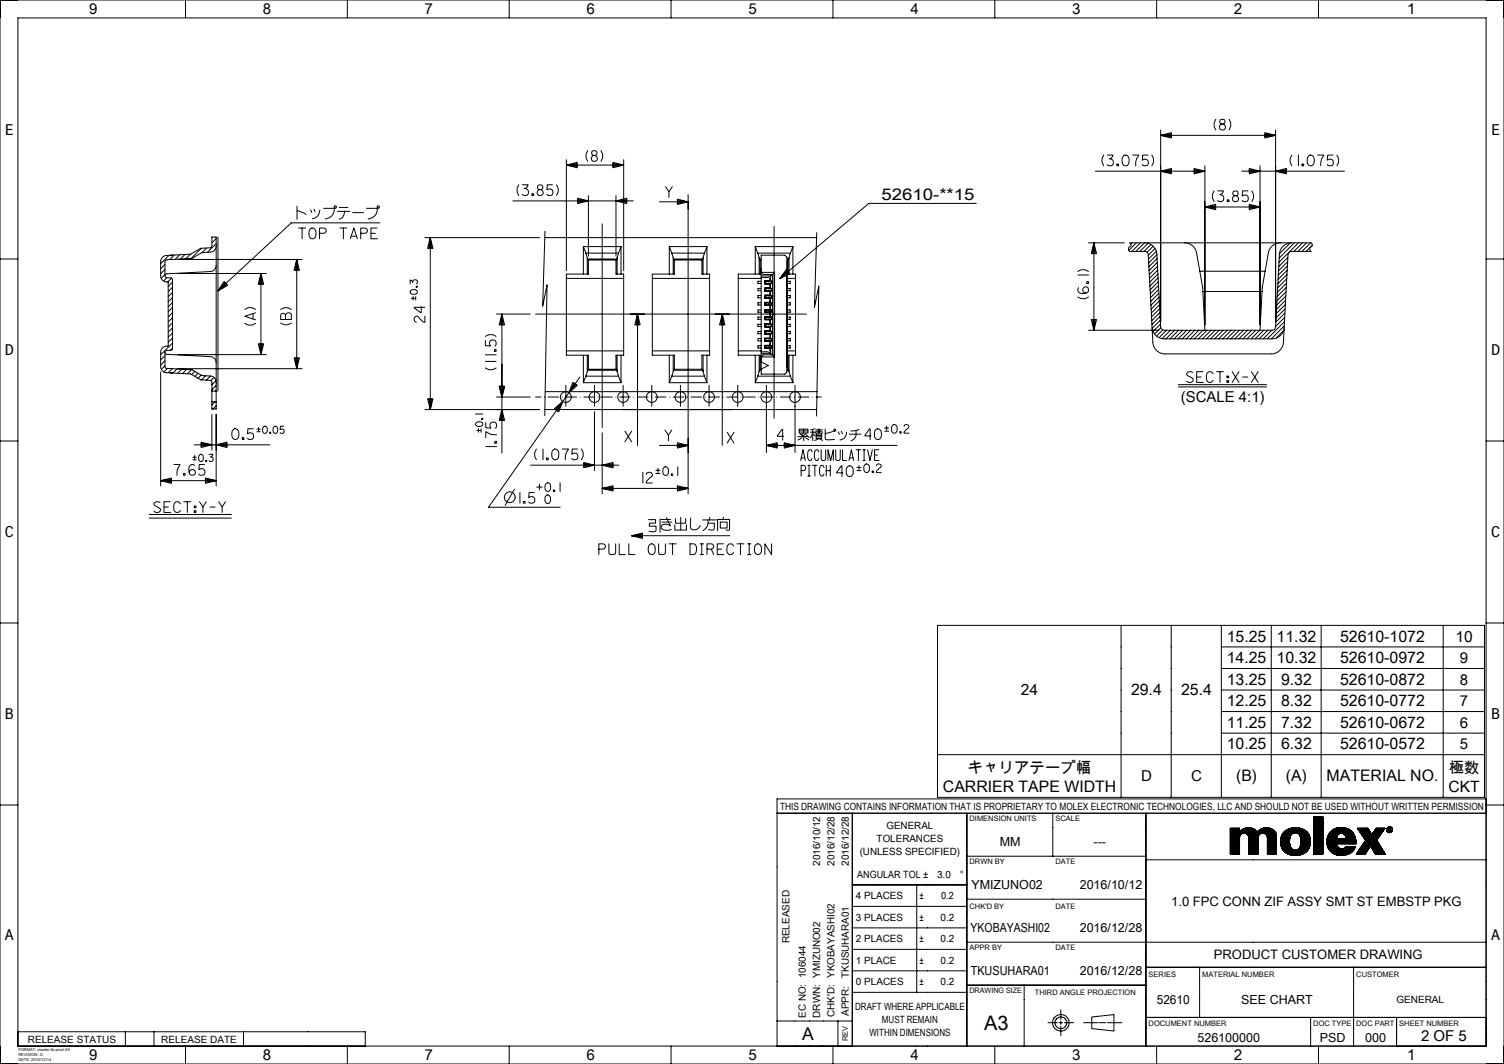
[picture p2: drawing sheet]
<svg xmlns="http://www.w3.org/2000/svg" width="420mm" height="297mm" viewBox="0 0 420 297" stroke-linecap="round" stroke-linejoin="round" font-family="sans-serif">
<defs><g id="words">
<text font-size="5.6" x="274.8" y="287.5">A3</text>
<text font-size="4.9" x="224.1" y="290.3">A</text>
<text font-size="4.5" x="246.2" y="55.8">52610-**15</text>
<g font-size="4.4">
<text x="342.6" y="179.1">15.25</text>
<text x="356.5" y="179.1">11.32</text>
<text x="374.2" y="179.1">52610-1072</text>
<text x="342.6" y="185.1">14.25</text>
<text x="356.5" y="185.1">10.32</text>
<text x="374.2" y="185.1">52610-0972</text>
<text x="342.6" y="191.1">13.25</text>
<text x="357.8" y="191.1">9.32</text>
<text x="374.2" y="191.1">52610-0872</text>
<text x="315.9" y="194.1">29.4</text>
<text x="329.9" y="194.1">25.4</text>
<text x="342.6" y="197.1">12.25</text>
<text x="357.8" y="197.1">8.32</text>
<text x="374.2" y="197.1">52610-0772</text>
<text x="342.6" y="203.1">11.25</text>
<text x="357.8" y="203.1">7.32</text>
<text x="374.2" y="203.1">52610-0672</text>
<text x="342.6" y="209.2">10.25</text>
<text x="357.8" y="209.2">6.32</text>
<text x="374.2" y="209.2">52610-0572</text>
<text x="263.3" y="221.1">CARRIER TAPE WIDTH</text>
<text x="345.2" y="218.1">(B)</text>
<text x="359.1" y="218.1">(A)</text>
<text x="370.5" y="218.1">MATERIAL NO.</text>
</g>
<g font-size="4.3">
<text x="406.5" y="179.1">10</text>
<text x="285.1" y="194.1">24</text>
<text x="270.2" y="215.7">キャリアテープ幅</text>
<text x="404.6" y="215.7">極数</text>
<text x="404.5" y="221">CKT</text>
</g>
<g font-size="4.2">
<text x="24.8" y="4">9</text>
<text x="73.3" y="4">8</text>
<text x="118.5" y="4">7</text>
<text x="163.7" y="4">6</text>
<text x="208.9" y="4">5</text>
<text x="254.1" y="4">4</text>
<text x="299.3" y="4">3</text>
<text x="344.5" y="4">2</text>
<text x="393" y="4">1</text>
<text x="1.4" y="37.7">E</text>
<text x="416.4" y="37.7">E</text>
<text x="1.4" y="99.2">D</text>
<text x="416.4" y="99.2">D</text>
<text x="329.7" y="112.3">(SCALE 4:1)</text>
<text x="1.4" y="150">C</text>
<text x="416.4" y="150">C</text>
<text x="407.7" y="185.1">9</text>
<text x="407.7" y="191.1">8</text>
<text x="407.7" y="197.1">7</text>
<text x="1.4" y="200.8">B</text>
<text x="407.7" y="203.1">6</text>
<text x="416.4" y="200.8">B</text>
<text x="407.7" y="209.1">5</text>
<text x="318.6" y="218.1">D</text>
<text x="332.6" y="218.1">C</text>
<text x="1.4" y="262.3">A</text>
<text x="416.4" y="262.3">A</text>
<text x="396.8" y="290.5">2 OF 5</text>
<text x="24.8" y="296">9</text>
<text x="73.3" y="296">8</text>
<text x="118.5" y="296">7</text>
<text x="163.7" y="296">6</text>
<text x="208.9" y="296">5</text>
<text x="254.1" y="296">4</text>
<text x="299.3" y="296">3</text>
<text x="344.5" y="296">2</text>
<text x="393" y="296">1</text>
</g>
<g font-size="3.6">
<text x="327.1" y="252.8">1.0 FPC CONN ZIF ASSY SMT ST EMBSTP PKG</text>
<text x="339" y="267.8">PRODUCT CUSTOMER DRAWING</text>
</g>
<g font-size="3.5">
<text x="279.2" y="236.2">MM</text>
<text x="305.4" y="236.2">---</text>
<text x="271.2" y="248.3">YMIZUNO02</text>
<text x="301.5" y="248.3">2016/10/12</text>
<text x="271" y="260.3">YKOBAYASHI02</text>
<text x="301.5" y="260.3">2016/12/28</text>
<text x="271.1" y="272.3">TKUSUHARA01</text>
<text x="301.5" y="272.3">2016/12/28</text>
<text x="323" y="280.3">52610</text>
<text x="346.6" y="280.3">SEE CHART</text>
<text x="334.4" y="290.8">526100000</text>
<text x="368.5" y="290.8">PSD</text>
<text x="381.2" y="290.8">000</text>
</g>
<g font-size="2.8">
<text x="217.8" y="226">THIS DRAWING CONTAINS INFORMATION THAT IS PROPRIETARY TO MOLEX ELECTRONIC TECHNOLOGIES, LLC AND SHOULD NOT BE USED WITHOUT WRITTEN PERMISSION</text>
<text x="247.5" y="231.5">GENERAL</text>
<text x="240.1" y="238.6">(UNLESS SPECIFIED)</text>
<text x="244.8" y="235">TOLERANCES</text>
<text x="229" y="241.7" transform="rotate(-90 229 241.7)">2016/10/12</text>
<text x="233" y="241.7" transform="rotate(-90 233 241.7)">2016/12/28</text>
<text x="237" y="241.7" transform="rotate(-90 237 241.7)">2016/12/28</text>
<text x="239.4" y="245">ANGULAR TOL ±</text>
<text x="261.7" y="245">3.0</text>
<text x="268" y="245">°</text>
<text x="239" y="251">4 PLACES</text>
<text x="256.7" y="251">±</text>
<text x="262.8" y="251">0.2</text>
<text x="239" y="257">3 PLACES</text>
<text x="256.7" y="257">±</text>
<text x="262.7" y="257">0.2</text>
<text x="220.5" y="263.3" transform="rotate(-90 220.5 263.3)">RELEASED</text>
<text x="239" y="263">2 PLACES</text>
<text x="256.7" y="263">±</text>
<text x="262.7" y="263">0.2</text>
<text x="239" y="269">1 PLACE</text>
<text x="256.7" y="269">±</text>
<text x="262.7" y="269">0.2</text>
<text x="237" y="273" transform="rotate(-90 237 273)">TKUSUHARA01</text>
<text x="239" y="275">0 PLACES</text>
<text x="256.7" y="275">±</text>
<text x="262.7" y="275">0.2</text>
<text x="238.8" y="282">DRAFT WHERE APPLICABLE</text>
<text x="389.9" y="280">GENERAL</text>
<text x="225" y="284.1" transform="rotate(-90 225 284.1)">EC NO: 106044</text>
<text x="229" y="284.1" transform="rotate(-90 229 284.1)">DRWN: YMIZUNO02</text>
<text x="233" y="283.9" transform="rotate(-90 233 283.9)">CHK'D: YKOBAYASHI02</text>
<text x="237" y="283.6" transform="rotate(-90 237 283.6)">APPR:</text>
<text x="246.3" y="285.5">MUST REMAIN</text>
<text x="7.8" y="291">RELEASE STATUS</text>
<text x="45" y="291">RELEASE DATE</text>
<text x="242.8" y="289.1">WITHIN DIMENSIONS</text>
</g>
<g font-size="2.1">
<text x="270.8" y="229.3">DIMENSION UNITS</text>
<text x="294.7" y="229.3">SCALE</text>
<text x="270.8" y="241.2">DRWN BY</text>
<text x="294.7" y="241.2">DATE</text>
<text x="270.8" y="253.8">CHK'D BY</text>
<text x="294.7" y="253.7">DATE</text>
<text x="270.8" y="265.2">APPR BY</text>
<text x="294.7" y="265.2">DATE</text>
<text x="320.7" y="272.8">SERIES</text>
<text x="335.7" y="272.8">MATERIAL NUMBER</text>
<text x="378.7" y="272.8">CUSTOMER</text>
<text x="270.7" y="277.3">DRAWING SIZE</text>
<text x="289" y="277.8">THIRD ANGLE PROJECTION</text>
<text x="320.8" y="286.3">DOCUMENT NUMBER</text>
<text x="366.7" y="286.3">DOC TYPE</text>
<text x="378.7" y="286.3">DOC PART</text>
<text x="390.8" y="286.3">SHEET NUMBER</text>
<text x="236.8" y="290.6" transform="rotate(-90 236.8 290.6)">REV</text>
</g>
<g font-size="1.1">
<text x="5.1" y="293.5">FORMAT: master-tb-prod-A3</text>
<text x="5.1" y="294.9">REVISION: G</text>
<text x="5.1" y="296.3">DATE: 2015/12/14</text>
</g>
</g></defs>
<g fill="none" stroke="#000" stroke-width=".28">
<path d="M0 0h420v297h-420zM51.8 0v5M97 0v5M142.2 0v5M187.4 0v5M232.6 0v5M277.8 0v5M323 0v5M368.2 0v5M5 5h410v287h-410zM324.1 36.3v53.4M327.1 37.4v-.4l-3 .8 3-.4v.4h-3l3 .3v-.3v.7l-3-.7h32.1l-3-.8v.8v-.4l3 .4h-3v.3l3-.3-3 .7v-.4"/>
<path d="M339.5 33.3a2.4 2.4 0 0 0 0 3M341.2 34.6a.84 .84 0 0 0-.5 1.3 .84 .84 0 0 0 1.4 0 .84 .84 0 0 0-.6-1.3 .74 .74 0 0 1-.9-.7 .74 .74 0 0 1 .9-.7 .74 .74 0 0 1 .6 1l-.6 .4M343.2 33.3a2.4 2.4 0 0 1 0 3M356.2 36.3v53.4M83 58.8l1.7 .6 .8 .5M83 57.5v3.7M86.7 58.6l.3 .7M87.7 58.4l.3 .7M89.3 58.6a2.38 2.38 0 0 1-2.1 2.5M90.4 58.2h3a2.69 2.69 0 0 1-2.6 2.9M94.3 59h3.4M94.7 57.9h2.5"/>
<path d="M96.2 59l-.1 .9-.4 .7-1 .6M98.5 59.4h3M102.4 58.2h3a2.69 2.69 0 0 1-2.6 2.9M143.2 56.1h33.7M144.9 51.6a2.4 2.4 0 0 0 0 3M145.9 51.6h1.5a1.32 1.32 0 0 1-.9 1.1 .97 .97 0 0 1 1 1.3 .97 .97 0 0 1-1.6 .2M148.6 54.1h.4v.5h-.4zM150.7 52.9a.84 .84 0 0 0-.6 1.3 .84 .84 0 0 0 1.4 0 .84 .84 0 0 0-.5-1.3 .74 .74 0 0 1-.9-.7 .74 .74 0 0 1 .9-.7 .74 .74 0 0 1 .5 1l-.5 .4M154.3 51.6h-1.5l-.1 1.4a.98 .98 0 0 1 1.4-.1 .98 .98 0 0 1 0 1.4 .98 .98 0 0 1-1.4-.1M155.4 51.6a2.4 2.4 0 0 1 0 3M158.2 44.6v30.9M161.2 45.7v-.4l-3 .8 3-.4v.4h-3l3 .3v-.3v.7l-3-.7h16l-3-.8v.8v-.4l3 .4h-3v.3l3-.3-3 .7v-.4"/>
<path d="M164.1 42a2.4 2.4 0 0 0 0 3M164.3 56.1l-3-.8v.8v-.4l3 .4h-3v.3l3-.3-3 .7v-.4M164.3 54.6v16.9M165.8 43.4a.84 .84 0 0 0-.5 1.3 .84 .84 0 0 0 1.4 0 .84 .84 0 0 0-.6-1.3 .73 .73 0 0 1-.9-.8 .73 .73 0 0 1 .9-.7 .73 .73 0 0 1 .6 1l-.6 .5M167.8 42a2.4 2.4 0 0 1 0 3M172 54.6v16.9M174.2 44.6v30.9M175 55.7v-.4l-3 .8 3-.4v.4h-3l3 .3v-.3v.7l-3-.7M185.9 52.1l.9 1.4 .9-1.4M186.8 53.5v1.6M189.2 56v-.4l3 .7-3-.3v.3h3l-3 .4v-.4v.8l3-.8h-8M192.2 54.3v83.5"/>
<path d="M272.6 56.8h-30l-24.8 21 1.8-2.5 .4 .5-.2-.2-2 2.2 2.2-2 .3 .3-2.5 1.7 2.7-1.4-.2-.3M305.9 47.8h30.6l-3-.8v.8v-.4l3 .4h-3v.3l3-.3-3 .7v-.4M308.2 43.3a2.4 2.4 0 0 0 0 3M309.2 43.3h1.6a1.32 1.32 0 0 1-1 1.1 .97 .97 0 0 1 1.1 1.3 .97 .97 0 0 1-1.7 .2M311.9 45.8h.5v.5h-.5zM313.8 43.4a1.02 1.02 0 0 1 1.1 .1 1.02 1.02 0 0 1 .4 1 1.22 1.22 0 0 1-1.3 1.7 1.91 1.91 0 0 1-.2-2.8zM316.3 43.3h1.7a4.3 4.3 0 0 0-.9 3M320.6 43.3h-1.5l-.1 1.4a.98 .98 0 0 1 1.4-.1 .98 .98 0 0 1 0 1.4 .98 .98 0 0 1-1.4-.1M321.7 43.3a2.4 2.4 0 0 1 0 3M327.1 47.4v-.4l-3 .8 3-.4v.4h-3l3 .3v-.3v.7l-3-.7M336.5 46.3v44.4M339 53.3a2.4 2.4 0 0 0 0 3"/>
<path d="M339.5 57.4v-.4l-3 .8 3-.4v.4h-3l3 .3v-.3v.7l-3-.7h15.4l-3-.8v.8v-.4l3 .4h-3v.3l3-.3-3 .7v-.4M340 53.3h1.6a1.32 1.32 0 0 1-.9 1.1 .97 .97 0 0 1 1 1.3 .97 .97 0 0 1-1.7 .2M342.7 55.8h.5v.5h-.5zM344.9 54.6a.84 .84 0 0 0-.6 1.3 .84 .84 0 0 0 1.4 0 .84 .84 0 0 0-.5-1.3 .74 .74 0 0 1-.9-.7 .74 .74 0 0 1 .9-.7 .74 .74 0 0 1 .5 1l-.5 .4M346.7 47.8h28.8M348.5 53.3h-1.5l-.1 1.4a.98 .98 0 0 1 1.4-.1 .98 .98 0 0 1 0 1.4 .98 .98 0 0 1-1.4-.1M349.6 53.3a2.4 2.4 0 0 1 0 3M351.9 47.8l-3-.8v.8v-.4l3 .4h-3v.3l3-.3-3 .7v-.4M351.9 46.3v44.4M359.2 47.4v-.4l-3 .8 3-.4v.4h-3l3 .3v-.3v.7l-3-.7M360.8 43.3a2.4 2.4 0 0 0 0 3M362.6 43.3v3"/>
<path d="M363.6 45.8h.5v.5h-.5zM365.5 43.4a1.02 1.02 0 0 1 1.1 .1 1.02 1.02 0 0 1 .4 1 1.22 1.22 0 0 1-1.3 1.7 1.91 1.91 0 0 1-.2-2.8zM368 43.3h1.7a4.3 4.3 0 0 0-.9 3M372.2 43.3h-1.4l-.2 1.4a.98 .98 0 0 1 1.5-.1 .98 .98 0 0 1 0 1.4 .98 .98 0 0 1-1.5-.1M373.3 43.3a2.4 2.4 0 0 1 0 3M0 72.3h5M45.3 71.8l1.2-.5 6.7-.3 2.9-1.7 2.7-.1 .4-.5v-2.5h1.2v48h-1.2v-7.5l-.3-.5-2.8-.2-2.9-1.6-7-.4-.7-.4-.5-.7-.1-5.1 .8-.9 1.3-.3v-17.9l-1.3-.3-.8-1v-4.4zM46.1 75.2l-1.2 1.2M46.1 73.8l-1.2 1.2M46.1 76.6l-1.1 1.1M46.6 77.5l-.9 .9M47.2 71.3l-2.3 2.3"/>
<path d="M47.9 77.6l-1.1 1.1M48.2 78.8l-1.2 1.2M48.7 71.2l-1.3 1.3M49.7 76.3h24.7M49.7 72.4h34.7M50.2 71.1l-1.3 1.3M51.7 71l-1.3 1.3M53.2 71l-1.3 1.2M56.2 69.3l-2.8 2.8M57.7 69.2l-1.2 1.3M60.4 74.1a1.7 1.7 0 0 1-1.6 1.7l-12.3 .6-.4 .5M60.4 68.7l-.3 .9-.6 .6-3.1 .3-2.8 1.6-7.1 .4-.4 .5v4.2l.3 .3 1.5 .1 .3 .5v19.2l-.3 .4-1.5 .2-.3 .3v4.3l.4 .3 7.1 .4 2.8 1.6 2.4 .2"/>
<path d="M60.4 68l-2.5 2.4M60.4 66.6l-1.2 1.2M60.9 66.2v43M73.2 79.3h.4l-.7-3 .3 3h-.3v-3l-.4 3h.4h-.8l.8-3v22.7l.7-3h-.7h.3l-.3 3v-3h-.4l.4 3-.8-3h.4M83.2 75.4h.4l-.7-3 .3 3h-.3v-3l-.4 3h.4h-.8l.8-3v30.5l.7-3h-.7h.3l-.3 3v-3h-.4l.4 3-.8-3h.4M83.4 63.6h1.9M84.4 63.6v3M86.8 63.8a1.02 1.02 0 0 1 1.1 .1 1.02 1.02 0 0 1 .3 1 1.22 1.22 0 0 1-1.2 1.7 1.91 1.91 0 0 1-.2-2.8zM89.2 65.1h1.2a.73 .73 0 0 0 .7-.7 .73 .73 0 0 0-.7-.8h-1.2v3M94.9 63.6h2M95.9 63.6v3M97.8 66.6l1-3 1 3"/>
<path d="M98.1 65.9h1.5M100.7 65.1h1.2a.73 .73 0 0 0 .7-.7 .73 .73 0 0 0-.7-.8h-1.2v3M103.6 65.1h1.2M105.3 63.6h-1.7v3h1.8M106.1 62.2h-24.8l-20.4 19 2.7-1.5-.5-.6 .2 .3-2.4 1.8 2.2-2.1-.3-.2-1.9 2.3 1.7-2.6 .2 .3M114.5 79.2v-1l.5 .1 .3 .5a.65 .65 0 0 1 .8-.7 .65 .65 0 0 1 .2 1.1M116.2 79.9h.3v.3h-.3zM118.7 66.3h32M120.5 69.3h.4l-.7-3 .3 3h-.3v-3l-.4 3h.4h-.8l.8-3v48l.7-3h-.7h.3l-.3 3v-3h-.4l.4 3-.8-3h.4M152.2 66.3h75.9M152.2 64.5l-.7 21 1.3-6-.7 36.5M158.2 77.7h16"/>
<path d="M162.9 68.8h10.5M162.9 68.8l.7 1.9M162.9 68.8v7.7M163.6 70.7h9.1M163.6 70.7l.4 1.2v4.6M164.3 72.6v3.9h-6.1v22.6h6.1v4M164.3 72.6l-.3-.3h8.3l-.3 .3M164.3 72.6h7.7M168.2 62.5v56.8M172 72.6v3.9h2.2v22.6h-2.2v4M172.7 70.7l-.4 1.2v4.6M173.4 68.8l-.7 1.9"/>
<path d="M173.4 68.8v7.7M182.2 77.7h16M186.9 68.8v7.7M186.9 68.8h10.5M186.9 68.8l.7 1.9M187.6 70.7h9.1M187.6 70.7l.4 1.2v4.6M188.3 72.6v3.9h-6.1v22.6h6.1v4M188.3 72.6l-.3-.3h8.3l-.3 .3M188.3 72.6h7.7M196 72.6v3.9h2.2v22.6h-2.2v4M196.7 70.7l-.4 1.2v4.6"/>
<path d="M197.4 68.8v7.7M197.4 68.8l-.7 1.9M206.2 77.7h6.4M210.9 68.8l.7 1.9M210.9 68.8h10.5M210.9 68.8v7.7M211.6 70.7l.4 1.2v4.6M211.6 70.7h9.1M212.3 72.6v3.9h-6.1v22.6h6.1v4M212.3 72.6h.3M212.6 78.5h-.9v.6h.9M212.6 71.2h6.6l.6 .6v32l-.6 .6h-6.6z"/>
<path d="M212.6 72.3h-.6l.3 .3M212.6 77h2.6M213.7 78.5h2M213.8 78.5v.6M213.9 78.5v.6M214.4 78.5l.6 .1M214.7 78.5l.8 .2M215 79.1h-.6M215.2 77l-.9 .4-1.7 .1M215.2 78.4h-1.6v.9l1.6-.1M215.2 77.8v.6M215.2 79.2v1.2"/>
<path d="M215.2 79.2l-.2 .1v1.1M215.2 76.8h.5M215.2 76.8v-.2v.4M215.2 76.8v1h-.2v.6h.2M215.4 78.5v.1M215.4 79v.1M215.5 79l-.8 .1M215.5 78.5v.6M215.7 76.6v22.4M215.7 76.7h.1M215.7 78.5h-2v.7l2-.1M216.2 63.2v53.5"/>
<path d="M216.3 76h-3.7l.6 .6h2.5M216.3 76v23.6M216.3 76l-.6 .6M219.8 78.5h.9v.6h-.9M219.8 72.3h.5l-.3 .3M219.8 77.7h2.4M219.8 72.6h.2M220 72.6v3.9h2.2v22.6h-2.2v4M220.7 70.7l-.4 1.2v4.6M221.4 68.8l-.7 1.9M221.4 68.8v7.7M228.1 64.9l-.7 20.9 1.3-5.9-.7 36.2"/>
<path d="M301 75.8a2.4 2.4 0 0 1 3 0M301 76.8h3M303.5 78.6h.5v.5h-.5zM304 67.8h10M305.8 70.8h.4l-.7-3 .3 3h-.3v-3l-.4 3h.4h-.8l.8-3v24.4l.7-3h-.7h.3l-.3 3v-3h-.4l.4 3-.8-3h.4M315.5 67.8h50.6l.4 .5-.2 .5a.79 .79 0 0 0-.3 1.3l.1 .1h-5.5l-.6 .2-.3 .4-1.4 25.2-.4 1.1-.7 .9-1 .6-1.2 .2h-29.7l-1-.2-.9-.4-1-1.1-.4-1.4-1.4-24.8-.3-.5-.5-.2h-4.3a.82 .82 0 0 1-.2-1.2 .62 .62 0 0 0 .6-.4 .62 .62 0 0 0-.2-.7zM316.2 67.8l-.4 .4M317.3 67.8l-2.1 2.1M318.5 67.8l-2.4 2.4M319.6 67.8l-2.4 2.4M319.7 67.8l1.1 .2 1.1 .6 .7 .9 .4 1 1.1 20.8 .3 .6 .7 .3h30.1l.6-.2 .4-.8 1.1-20.6 .4-1.1 .8-.9 1-.6 1.2-.2M320.6 67.9l-2.3 2.3"/>
<path d="M321.4 68.3l-1.9 1.9M322 68.7l-1.7 1.7M322.5 69.4l-1.8 1.8M322.9 70.1l-2.2 2.2M323.1 71.1l-2.3 2.3M323.1 72.2l-2.3 2.3M323.2 73.3l-2.3 2.2M323.2 74.3l-2.2 2.3M323.3 75.4l-2.3 2.3M323.3 76.5l-2.2 2.3M323.4 77.6l-2.3 2.2M323.5 78.6l-2.3 2.3"/>
<path d="M323.5 79.7l-2.3 2.3M330.8 67.8l1.2 .2 .9 .5 .7 .7 .5 1.1a98.8 98.8 0 0 1 2.4 21.9M335.1 75.7h18.2M357.5 67.8l-1.1 .2-.9 .5-.8 .9-.4 .9a96.3 96.3 0 0 0-2.4 21.9M359.3 79l-2.6 2.6M359.3 77.8l-2.5 2.6M359.4 76.6l-2.5 2.6M359.4 75.5l-2.5 2.5M359.5 74.3l-2.5 2.5M359.6 73.1l-2.6 2.5M359.6 71.9l-2.5 2.5M360.3 67.8l-3 3"/>
<path d="M361.5 67.8l-4.3 4.2M362.6 67.8l-5.4 5.4M363.7 67.8l-2.4 2.4M364.9 67.8l-2.4 2.4M366 67.8l-2.4 2.4M366.5 68.4l-1.8 1.8M415 72.3h5M46.1 98.4l.4 .5 12.5 .7 1 .6 .4 1M46.1 99.3l-1.2 1.2M48.2 97.2l-.7 .6M48.2 92.9l-1.2 1.2M48.2 94.3l-1.2 1.2"/>
<path d="M48.2 91.5l-1.2 1.2M48.2 80.2l-1.2 1.2M48.2 88.7l-1.2 1.2M48.2 90.1l-1.2 1.2M48.2 95.8l-3.3 3.3M48.2 87.3l-1.2 1.2M48.2 83l-1.2 1.2M48.2 81.6l-1.2 1.2M48.2 84.4l-1.2 1.2M48.2 85.9l-1.2 1.2M49.7 99h24.7M68.4 86.3a2.4 2.4 0 0 1 3 0"/>
<path d="M68.4 90.3a2.4 2.4 0 0 0 3 0M70.7 87.6v1.4M71.4 87.3l-3 1 3 1M78.4 90.2a2.4 2.4 0 0 0 3 0M78.4 86.4a2.4 2.4 0 0 1 3 0M79.7 87.8a.75 .75 0 0 0-.7-.3 .75 .75 0 0 0-.6 .5v1.2h3v-1.4a.88 .88 0 0 0-.8-.5 .88 .88 0 0 0-.9 .5v1.4M114.7 81.1a1.04 1.04 0 0 1 1.1-.3 1.04 1.04 0 0 1 .7 .9 1.02 1.02 0 0 1-1.1 .5 1.02 1.02 0 0 1-.8-.9zM114.9 83.3h.9M115.4 82.8v.9M116.1 82.8v.9M117.6 85.6v1.7l-1.9-1.3v-.2h3M118.7 88.2v1.7h-.6l-.9-1a.82 .82 0 0 0-1.4-.3 .82 .82 0 0 0 .5 1.3"/>
<path d="M135.5 95v1.5l1.5 .1a.98 .98 0 0 1-.1-1.4 .98 .98 0 0 1 1.4 0 .98 .98 0 0 1-.1 1.4M135.5 93.9a2.4 2.4 0 0 1 3 0M135.5 99h3M138.1 97.6h.4v.5h-.4zM138.7 87.7h9.4M140.5 90.7h.4l-.7-3 .3 3h-.3v-3l-.4 3h.4h-.8l.8-3v38.8M149.6 87.7h75.6M158.2 97.9h16M162.9 99.1v7.7M164 99.1v4.6l-.4 1.3M172.3 99.1v4.6l.4 1.3M173.4 99.1v7.7"/>
<path d="M178.4 90.7h.4l-.8-3 .4 3h-.4v-3l-.3 3h.3h-.7l.7-3v36.6M182.2 97.9h16M186.9 99.1v7.7M188 99.1v4.6l-.4 1.3M196.3 99.1v4.6l.4 1.3M197.4 99.1v7.7M202 90.7h.4l-.7-3 .3 3h-.3v-3l-.4 3h.4h-.8l.8-3v36.6M206.2 97.9h6.4M210.9 99.1v7.7M212 99.1v4.6l-.4 1.3M212.6 98.2h1.7l.9 .4M212.6 86.5h-.9v.6h.9"/>
<path d="M212.6 84.5h-.9v.6h.9M212.6 88.5h-.9v.6h.9M212.6 80.5h-.9v.6h.9M212.6 94.5h-.9v.6h.9M212.6 82.5h-.9v.6h.9M212.6 90.5h-.9v.6h.9M212.6 92.5h-.9v.6h.9M212.6 96.5h-.9v.6h.9M212.6 98.6h2.6M213.6 83.2h1.6M213.6 82.4h1.6M213.6 86.4h1.6"/>
<path d="M213.6 88.4h1.6M213.6 89.2h1.6M213.6 92.4h1.6M213.6 94.4l2.1 .1M213.6 95.2h1.6M213.6 80.4h1.6M213.7 94.5v.7l2-.1M213.7 81.1h2M213.7 94.5h2M213.7 87.1h2M213.7 93.1h2M213.8 80.5v.6"/>
<path d="M213.8 82.5v.6M213.8 84.5v.6M213.8 86.5v.6M213.8 88.5v.6M213.8 90.5v.6M213.8 92.5v.6M213.8 94.5v.6M213.8 96.5v.6M213.9 80.5v.6M213.9 82.5v.6M213.9 84.5v.6M213.9 86.5v.6"/>
<path d="M213.9 88.5v.6M213.9 90.5v.6M213.9 92.5v.6M213.9 94.5v.6M213.9 96.5v.6M214.4 86.5l.6 .1M214.4 96.5l.6 .1M214.4 90.5l.6 .1M214.4 88.5l.6 .1M214.4 80.5l.6 .1M214.4 92.5l.6 .1M214.4 94.5l.6 .1"/>
<path d="M214.4 84.5l.6 .1M214.4 82.5l.6 .1M214.7 84.5l.8 .2M214.7 88.5l.8 .2M214.7 94.5l.8 .2M214.7 92.5l.8 .2M214.7 96.5l.8 .2M214.7 80.5l.8 .2M214.7 90.5l.8 .2M214.7 86.5l.8 .2M214.7 82.5l.8 .2M215 80.4h-1.4v.9l1.6-.1"/>
<path d="M215 82.4h-1.4v.9h1.4M215 86.4h-1.4v.9h1.4M215 88.4h-1.4v.9h1.4M215 92.4h-1.4v.9h1.4M215 94.4h-1.4v.9h1.4M215 87.3l.2-.1v1.2M215 93.3l.2-.1v1.2h-.2M215 83.3v1.1h.2M215 82.4h.2M215 87.3v1.1M215 89.3v1.1h.2M215 93.3v1.1"/>
<path d="M215 95.3v1.1h.2M215 86.4h.2M215 88.4h.2M215 92.4h.2M215 80.4h.2M215 91.1h-.6M215 97.1h-.6M215 87.1h-.6M215 95.1h-.6M215 89.1h-.6M215 93.1h-.6M215 85.1h-.6"/>
<path d="M215 81.1h-.6M215 83.1h-.6M215.2 98.6v.4v-.1M215.2 84.4h-1.6v.9l1.6-.1M215.2 90.4h-1.6v.9l1.6-.1M215.2 96.4h-1.6v.9l1.6-.1M215.2 89.2l-.2 .1M215.2 81.2v1.2M215.2 83.2v1.2M215.2 85.2v1.2M215.2 89.2v1.2M215.2 91.2v1.2"/>
<path d="M215.2 95.2v1.2M215.2 97.2v.7M215.2 85.2l-.2 .1v1.1M215.2 83.2l-.2 .1M215.2 81.2l-.2 .1v1.1M215.2 91.2l-.2 .1v1.1M215.2 97.2l-.2 .1v.6h.2v1M215.2 95.2l-.2 .1M215.2 98.9h.5M215.4 80.5v.1M215.4 81v.1M215.4 82.5v.1"/>
<path d="M215.4 83v.1M215.4 84.5v.1M215.4 85v.1M215.4 86.5v.1M215.4 87v.1M215.4 88.5v.1M215.4 89v.1M215.4 90.5v.1M215.4 91v.1M215.4 92.5v.1M215.4 93v.1M215.4 94.5v.1"/>
<path d="M215.4 95v.1M215.4 96.5v.1M215.4 97v.1M215.5 95l-.8 .1M215.5 97l-.8 .1M215.5 81l-.8 .1M215.5 91l-.8 .1M215.5 83l-.8 .1M215.5 89l-.8 .1M215.5 93l-.8 .1M215.5 85l-.8 .1M215.5 87l-.8 .1"/>
<path d="M215.5 80.5v.6M215.5 82.5v.6M215.5 84.5v.6M215.5 86.5v.6M215.5 88.5v.6M215.5 90.5v.6M215.5 92.5v.6M215.5 94.5v.6M215.5 96.5v.6M215.7 98.9h.1M215.7 86.5h-2v.7M215.7 84.5h-2v.6h2"/>
<path d="M215.7 88.5h-2v.6h2M215.7 80.5h-2v.7h2M215.7 82.5h-2v.7l2-.1M215.7 90.5h-2v.7l2-.1M215.7 92.5h-2v.7M215.7 96.5h-2v.7l2-.1M215.7 99h-2.5l-.6 .6h3.7M215.7 99l.6 .6M215.7 87.2h-2.1M215.7 93.2h-2.1M219.8 86.5h.9v.6h-.9M219.8 84.5h.9v.6h-.9"/>
<path d="M219.8 88.5h.9v.6h-.9M219.8 80.5h.9v.6h-.9M219.8 94.5h.9v.6h-.9M219.8 82.5h.9v.6h-.9M219.8 90.5h.9v.6h-.9M219.8 92.5h.9v.6h-.9M219.8 96.5h.9v.6h-.9M219.8 97.9h2.4M220.3 99.1v4.6l.4 1.3M221.4 99.1v7.7M301 82.9a2.4 2.4 0 0 0 3 0M301.2 80.3a1.1 1.1 0 0 0 .1 1.3 1.1 1.1 0 0 0 1.3 .3 1.03 1.03 0 0 0 1.2-.4 1.03 1.03 0 0 0-.1-1.2 .85 .85 0 0 0-1.3 .4 .85 .85 0 0 0 .8 1.1"/>
<path d="M304 92.2h19.6M321.7 91.4l.3 1.2 .8 1.1 1.2 .7 1.1 .2h30.4l1.1-.3 1.1-.8 .7-1 .2-1.1M323.6 80.8l-2.3 2.3M323.6 81.9l-2.3 2.2M323.7 82.9l-2.3 2.3M323.7 84l-2.2 2.3M323.8 85.1l-2.3 2.3M323.9 86.2l-2.3 2.2M323.9 87.2l-2.3 2.3M324 88.3l-2.3 2.3M324 89.4l-2.2 2.3M324.1 90.5l-2.1 2"/>
<path d="M324.2 91.5l-1.8 1.7M324.7 92.1l-1.7 1.7M325.7 92.2l-2 2.1M326.9 92.2l-2.4 2.3M328 92.2l-2.4 2.4M329.1 92.2l-2.4 2.4M330.3 92.2l-2.4 2.4M331.4 92.2l-2.4 2.4M332.5 92.2l-2.4 2.4M333.7 92.2l-2.4 2.4M334.8 92.2l-2.4 2.4M335.9 81.4h16.5"/>
<path d="M335.9 92.2l-2.4 2.4M337.1 92.2l-2.4 2.4M338.2 92.2l-2.4 2.4M339.3 92.2l-2.4 2.4M340.5 92.2l-2.4 2.4M341.6 92.2l-2.4 2.4M342.7 92.2l-2.4 2.4M343.9 92.2l-2.4 2.4M345 92.2l-2.4 2.4M346.1 92.2l-2.4 2.4M347.2 92.2l-2.4 2.4M348.4 92.2l-2.4 2.4"/>
<path d="M349.5 92.2l-2.4 2.4M350.6 92.2l-2.4 2.4M351.8 92.2l-2.4 2.4M352.9 92.2l-2.4 2.4M354 92.2l-2.4 2.4M355.2 92.2l-2.4 2.4M358.4 92.3l-2 2.1M358.6 91l-3.6 3.6M358.7 89.8l-4.8 4.8M358.8 88.6l-2.6 2.5M358.8 87.4l-2.5 2.5M358.9 86.2l-2.5 2.5"/>
<path d="M358.9 85l-2.5 2.5M359 83.8l-2.5 2.5M359.1 82.6l-2.6 2.5M359.1 81.4l-2.5 2.6M359.2 80.2l-2.5 2.6M44.9 103.8v31.9M46.1 102.1l-1 1M46.1 100.7l-1.2 1.2M46.7 102.8l-.9 1M48.1 102.9l-1.2 1.2M49.4 103l-1.1 1.1M49.7 102.9h34.7"/>
<path d="M50.8 103.1l-1.2 1.1M52.1 103.1l-1.1 1.2M53.5 103.2l-1.2 1.1M54.4 103.7l-.9 .9M55.3 104.2l-.9 .9M56.2 104.7l-.9 .9M57.4 104.9l-1.1 1.1M58.8 105a1.7 1.7 0 0 1 1.6 1.7M58.8 105l-1.2 1.1M59.2 115.7v10M59.2 109.2h1.2M59.2 112.2h1.2"/>
<path d="M59.8 105.4l-.9 .8M60 112.2l-.8 .8M60.4 115.7v20M60.4 106.2l-1.2 1.2M60.4 109l-.2 .2M60.4 107.6l-1.2 1.2M60.4 113.3l-.9 .9M65.2 119.8a1.02 1.02 0 0 1 1.1 .1 1.02 1.02 0 0 1 .4 1 1.22 1.22 0 0 1-1.3 1.7 1.91 1.91 0 0 1-.2-2.8zM70.7 119.7h-1.5l-.1 1.4a.98 .98 0 0 1 1.4-.1 .98 .98 0 0 1 0 1.4 .98 .98 0 0 1-1.4-.1M71.7 119.8h1M72.2 119.3v1M73.7 119.1a.92 .92 0 0 1 1 .4 .92 .92 0 0 1-.1 1.1 .65 .65 0 0 1-.8 .3 .65 .65 0 0 1-.5-.7l.1-.8z"/>
<path d="M76.6 119.1a.92 .92 0 0 1 1 .4 .92 .92 0 0 1-.1 1.1 .65 .65 0 0 1-.8 .3 .65 .65 0 0 1-.5-.7l.1-.8zM79.3 119h-1l-.1 .9a.65 .65 0 0 1 1 0 .65 .65 0 0 1 0 .9 .65 .65 0 0 1-1-.1M118.7 114.3h32M132.8 115.6h2M132.9 118.1a1.04 1.04 0 0 1 1.1-.4 1.04 1.04 0 0 1 .8 .9 1.02 1.02 0 0 1-1.1 .5 1.02 1.02 0 0 1-.8-.9zM133.6 119.7v.9M134.4 119.7v.9M134.5 116.8h.3v.3h-.3zM135.5 102.7a2.4 2.4 0 0 0 3 0M135.5 100.9h3M135.7 117.9v1.5l1.4 .1a.98 .98 0 0 1-.1-1.4 .98 .98 0 0 1 1.4 0 .98 .98 0 0 1-.1 1.4M138.7 110.8h9.4"/>
<path d="M139.8 107.8h-.4l.8 3-.4-3h.4v3l.3-3h-.3h.7l-.7 3M140.2 114.3l-.8 3h.8h-.4l.4-3v3h.3l-.3-3 .7 3h-.4M149.6 110.8h1.4M152 110.8h.1M152.2 114.3h75.9M152.3 109.3h75.9M153.1 110.8h2.9M157 110.8h.1M157.1 112.1l-2.3 2 .6 .4-.3-.2 2-2.2-1.7 2.4 .3 .2 1.4-2.6-1.1 2.8-.3-.2M158 107.5v5.9M158 110.8h3M160.3 107l-.3-.3-1.1 2.9 1.4-2.6 .3 .2-1.7 2.4 2-2.3-.3-.1 .6 .4-2.3 2"/>
<path d="M161.9 105.2l-25.5 36.4h20M162 110.8h.1M162.9 106.8h10.5M163 110.8h3M163.6 105h9.1M163.6 105l-.7 1.8M164.3 103.1h7.7M164.3 103.1l-.3 .3h8.3l-.3-.3M166 107.5v5.9M166 114.9v16.4M167 110.8h.1M168 110.8h3"/>
<path d="M172 110.8h.1M172.7 105l.7 1.8M173 110.8h3M174 107.5v5.9M177 110.8h.1M178 110.8h3M182 110.8h.1M182 107.5v5.9M183 110.8h3M186.9 106.8h10.5M187 110.8h.1M187.6 105h9.1"/>
<path d="M187.6 105l-.7 1.8M188 110.8h3M188.3 103.1h7.7M188.3 103.1l-.3 .3h8.3l-.3-.3M190 107.5v5.9M191.9 110.8h.1M193 110.8h2.9M196.7 105l.7 1.8M196.9 110.8h.1M198 110.8h2.9M198 107.5v5.9M201.9 110.8h.1"/>
<path d="M202.9 110.8h3M206 107.5v5.9M206.9 110.8h.1M207.9 110.8h3M210.9 106.8h10.5M211.6 105l-.7 1.8M211.6 105h9.1M211.9 110.8h.1M212.3 103.1l-.3 .3h.6M212.6 101l2 1-2.3 1.1M212.9 110.8h3M214 107.5v18.8"/>
<path d="M216.9 110.8h.1M217.9 110.8h3M219.8 103.1h.2M220 103.1l.3 .3h-.5M220.7 105l.7 1.8M221.9 110.8h.1M222 107.5v18.8M222.9 110.8h3M223.2 119.8h2.4v1.1h-2.4zM224.4 119.8v1.1M226.9 110.8h.1M227 119.9v3.1"/>
<path d="M227.5 119.7l-1.1 .3M227.8 120h1.9M227.9 110.8h1.5M228.7 119.6v1.3M230.4 119.8l.1 2.8 .3 .2 2.2-.2M239.9 119.9l-2.3 .4M244.7 119.8a1.02 1.02 0 0 1 1.1 .1 1.02 1.02 0 0 1 .3 1.1 1.22 1.22 0 0 1-1.2 1.6 1.91 1.91 0 0 1-.2-2.8zM247 119.5h1.2M247.6 118.9v1.2M249.4 118.6a.82 .82 0 0 1 .8 .1 .82 .82 0 0 1 .3 .8 .97 .97 0 0 1-1 1.4 1.53 1.53 0 0 1-.1-2.3zM252.5 119a.66 .66 0 0 1 1-.4 .66 .66 0 0 1-.2 1.1l-.8 .8v.4h1.3M329 108h24.7"/>
<path d="M329 107.4h24.7M333.1 104a1.06 1.06 0 0 0-1.7 .5l.2 .3 1.4 .7a.7 .7 0 0 1 .2 .8 .7 .7 0 0 1-.6 .5h-.6l-.6-.4M334.2 105.2h1.2M335.9 103.8h-1.7v3h1.8M338.8 104.3a.99 .99 0 0 0-1.3-.5 .99 .99 0 0 0-.6 1.2 1.5 1.5 0 0 0 .7 1.7h.8l.4-.5M339.7 103.8h2M340.7 103.8v3M342.6 106.3h.5v.5h-.5zM342.6 105h.5v.5h-.5zM344.1 103.8l1.9 3M346 103.8l-1.9 3M347 105.2h1.5"/>
<path d="M349.5 103.8l1.8 3M351.3 103.8l-1.8 3M0 123.1h5M47.9 133.8v-.4l-3 .8 3-.4v.4h-3l3 .3v-.3v.7l-3-.7h15.5l-3-.8v.8v-.4l3 .4h-3v.3l3-.3-3 .7v-.4M48.6 129.7h1.7a4.3 4.3 0 0 0-.9 3M51.2 132.2h.5v.5h-.5zM53.9 128.4h.9M53.9 127.6h.9M54.3 124.2h21.1M54.3 129.9a1.1 1.1 0 0 0-1.3 .1 1.1 1.1 0 0 0-.3 1.3 1.02 1.02 0 0 0 .4 1.2 1.02 1.02 0 0 0 1.4-.2 .85 .85 0 0 0-.6-1.2 .85 .85 0 0 0-1.1 .8M54.3 127.2v.9M55.8 126.9a.92 .92 0 0 1 1 .4 .92 .92 0 0 1-.1 1.1 .65 .65 0 0 1-.8 .4 .65 .65 0 0 1-.4-.8v-.8z"/>
<path d="M57.1 129.7h-1.4l-.2 1.4a.98 .98 0 0 1 1.5-.1 .98 .98 0 0 1 0 1.4 .98 .98 0 0 1-1.5-.1M57.4 128.5h.3v.3h-.3zM58.4 126.8h1l-.1 .4-.5 .3a.65 .65 0 0 1 .7 .9 .65 .65 0 0 1-1.1 .2M59.2 124.2l-3-.8v.8v-.4l3 .4h-3v.3l3-.3-3 .7v-.4M63.4 123.8v-.4l-3 .8 3-.4v.4h-3l3 .3v-.3v.7l-3-.7M67.7 122.2h.4v.5h-.4zM71.7 120.5h1M75.3 120.7h.3v.3h-.3zM133.2 120.2h.9M135.7 124.7h3M138.2 123.2h.5v.5h-.5zM138.7 121.4a4.3 4.3 0 0 1-3-.9v1.7"/>
<path d="M143.7 136.5l-2.6 4.5M145.2 137.5v3M146.2 140h.4v.5h-.4zM148.2 129.8h24.6M149.2 137.5h-1.4l-.2 1.4a.98 .98 0 0 1 1.5-.1 .98 .98 0 0 1 0 1.4 .98 .98 0 0 1-1.5-.1M149.8 125.3a2.4 2.4 0 0 0 0 3M149.9 136h1.5M150.6 135.2v1.6M151.6 125.3v3M152.6 138.3a.82 .82 0 0 1 .8 .1 .82 .82 0 0 1 .3 .8 .97 .97 0 0 1-1 1.3 1.53 1.53 0 0 1-.1-2.2zM152.6 134.9a.82 .82 0 0 1 .9 .1 .82 .82 0 0 1 .3 .8 .97 .97 0 0 1-1.1 1.3 1.53 1.53 0 0 1-.1-2.2zM152.6 127.9h.5v.4h-.5z"/>
<path d="M154.5 136.8h.4v.4h-.4zM154.6 125.5a1.02 1.02 0 0 1 1.1 .1 1.02 1.02 0 0 1 .3 1 1.22 1.22 0 0 1-1.2 1.7 1.91 1.91 0 0 1-.2-2.8zM156.4 134.8v2.4M157 125.3h1.7a4.3 4.3 0 0 0-.8 3M161.3 125.3h-1.5l-.1 1.5a.98 .98 0 0 1 1.4-.1 .98 .98 0 0 1 0 1.4 .98 .98 0 0 1-1.4-.1M162.4 125.3a2.4 2.4 0 0 1 0 3M166 129.8l-3-.7v.7v-.3l3 .3h-3v.4l3-.4-3 .8v-.4M168.2 120.8v17M171.2 129.5v-.4l-3 .7 3-.3v.3h-3l3 .4v-.4v.8l-3-.8M171.2 136v-.4l-3 .7 3-.3v.3h-3l3 .4v-.4v.8l-3-.8h24l-3-.7v.7v-.3l3 .3h-3v.4l3-.4-3 .8v-.4M174.5 120.3l1.9 3M176.4 120.3l-1.9 3"/>
<path d="M179.5 131.8v3M180.5 132.4a.84 .84 0 0 1 1-.6 .84 .84 0 0 1 .6 1.1l-1.5 1.4-.1 .5h1.7M183.2 131.3h1.1M183.2 132.2h1.1M183.7 130.7v1.1M185.5 130.4a.82 .82 0 0 1 .9 .1 .82 .82 0 0 1 .3 .8 .97 .97 0 0 1-1.1 1.4 1.53 1.53 0 0 1-.1-2.3zM185.7 120l1 1.5 .9-1.5M186.7 121.5v1.5M187.4 132.3h.4v.4h-.4zM189.2 124v-.4l3 .7-3-.3v.3h3l-3 .4v-.4v.8l3-.8h-8M189.3 130.3v2.4M203.1 120.7l1.9 3"/>
<path d="M205 120.7l-1.9 3M217 124v-.4l-3 .7 3-.3v.3h-3l3 .4v-.4v.8l-3-.8h36.5M218.8 121.8h-1.7l1.3-2h.2v3M222 124.3l-3-.7v.7v-.3l3 .3h-3v.4l3-.4-3 .8v-.4M223.2 120.3h2.4M223.4 121.1l.9 .6M223.6 128.5l.6-3 .7 3M223.7 131.4h.8a.82 .82 0 0 0 .5-.8 .82 .82 0 0 0-.5-.7h-.8v3M223.7 127.8h1M223.8 122.2l-1 .6M224.4 120.9l-.6 .5M224.4 121.9v1.1"/>
<path d="M224.9 122.2l1 .6M225.1 121.1l-1.1 .8M225.2 121.4l.8 .7M225.6 132.9h.6M225.6 129.9h.6M225.6 121.8l-2.8 .1M225.9 129.9v3M226.3 120.6h1.3M226.8 126.1a.64 .64 0 0 0-.8-.5 .64 .64 0 0 0-.4 .9l-.1 1a.67 .67 0 0 0 .4 1 .67 .67 0 0 0 .9-.5M226.9 129.9h1.3M227 121.1l.6 .6M227 120.7l-.7 1.5"/>
<path d="M227.5 129.9v3M227.6 120.9h2.2M227.8 120.4h1.8M227.9 121.1h1.6v1.3h-1.6zM227.9 122h1.6M227.9 121.6h1.6M228.4 122.6l-.9 .3M228.7 126.1a.64 .64 0 0 0-.8-.5 .64 .64 0 0 0-.5 .9v1a.67 .67 0 0 0 .4 1 .67 .67 0 0 0 .9-.5M228.9 122.6l.8 .3M229.3 125.5v2.4l.1 .5 .3 .1 .8-.1 .1-2.9M230.1 130.5a.64 .64 0 0 0-.8-.6 .64 .64 0 0 0-.4 .9v1a.67 .67 0 0 0 .3 1 .67 .67 0 0 0 .9-.5M230.7 131.4h1.2"/>
<path d="M230.7 129.9v3M231.2 128.5v-3l.8 3 .7-3v3M231.9 129.9v3M232.7 120.3l-2.3 .7M233.4 125.5v2.4v.5l.3 .1 .8-.1 .1-2.9M234.1 120.6l.3 .7M235 120.4l.2 .7M235.3 125.5v3h1.1M235.3 132h-1.7l1.4-2h.1v3M236.4 120.6a2.14 2.14 0 0 1-1.8 2.2M236.8 130.2a1.02 1.02 0 0 1 1.1 .1 1.02 1.02 0 0 1 .4 1 1.22 1.22 0 0 1-1.3 1.7 1.91 1.91 0 0 1-.2-2.8zM237.1 128.5l.6-3 .7 3"/>
<path d="M237.2 127.8h1M237.2 121.2h3.2M239.1 125.5h1.3M239.1 120.2l-.2 1.8-.5 .6-.8 .4M239.3 131.4h1.1M239.3 130.5h1.1M239.7 125.5v3M239.9 129.9v1.2M241 125.5h.6M241 128.5h.6M241.3 125.5v3M241.6 129.6a.82 .82 0 0 1 .9 .1 .82 .82 0 0 1 .3 .8 .97 .97 0 0 1-1 1.4 1.53 1.53 0 0 1-.2-2.3z"/>
<path d="M242.3 125.5l.7 3 .6-3M243.2 121.7h-1.7l1.3-2h.2v3M243.6 131.5h.3v.4h-.3zM244.2 127h.9M244.7 130a.66 .66 0 0 1 1.1-.4 .66 .66 0 0 1-.3 1.1l-.7 .8-.1 .4h1.4M245.4 125.5h-1.2v3h1.3M247 120.4h1.2M251.3 120.5h.4v.4h-.4zM415 123.1h5M41.7 143.6h22.9M41.7 144.6h22.9M44.7 140.3a1.06 1.06 0 0 0-1.7 .5l.2 .3 1.4 .7a.7 .7 0 0 1 .2 .8 .7 .7 0 0 1-.6 .4h-.6l-.6-.3"/>
<path d="M45.8 141.5h1.2M47.5 140h-1.7v3h1.8M50.4 140.6a.99 .99 0 0 0-1.3-.5 .99 .99 0 0 0-.6 1.2 1.5 1.5 0 0 0 .7 1.7h.8l.4-.5M51.3 140h2M52.3 140v3M54.3 142.6h.4v.4h-.4zM54.3 141.3h.4v.4h-.4zM55.7 140l1 1.5 .9-1.5M56.7 141.5v1.5M58.6 141.5h1.5M61.1 140l.9 1.5 1-1.5M62 141.5v1.5"/>
<path d="M167.2 153.3h1.2a.73 .73 0 0 0 .7-.8 .73 .73 0 0 0-.7-.7h-1.2v3M170 151.8v2.4l.1 .4 .5 .2 1.2-.2 .1-2.8M172.9 151.8v3h1.7M175.6 151.8v3h1.7M179.4 149.2v-.4l-3 .7 3-.3v.3h-3l3 .4v-.4v.8l-3-.8h27.4M181.1 145h2v1h-1.7l-.1 .9h1.9l-.1 1.3a1.78 1.78 0 0 1-1.9 .1M181.5 151.9a1.02 1.02 0 0 1 1.1 .1 1.02 1.02 0 0 1 .4 1.1 1.22 1.22 0 0 1-1.3 1.6 1.91 1.91 0 0 1-.2-2.8zM183.9 151.8v2.4l.1 .4 .4 .2 1.3-.2 .1-2.8M184.3 144.8v3.8M184.6 145h2.7M184.8 145.7h2.7M186.1 144.5l1.1 2.3-.7-.4-.9-.1a.83 .83 0 0 0-1 .8 .83 .83 0 0 0 1 .9h.8l1-.2"/>
<path d="M186.8 151.8h2M187.8 151.8v3M188.5 146.5v1.5h3.2v-1.5M188.6 144.7v1.3h2.9v-1.3M190.1 144.4v3.6M192.7 151.8h1.1a1.83 1.83 0 0 1 0 3h-1.1zM192.9 144.6l-.1 2.4 .2 .6 .3 .2a1.91 1.91 0 0 0 2.3-1.1M195.5 151.8h.9M195.5 154.8h.9M196 151.8v3M196.2 145.1h3.8M197.4 153.3h1.2a.73 .73 0 0 0 .7-.8 .73 .73 0 0 0-.7-.7h-1.2v3"/>
<path d="M197.7 145.1v.9a2.57 2.57 0 0 1-1.4 2.1M197.7 146h1.8l-.2 1.8h-1.5M198.2 144.4v.7M198.6 153.3l.7 1.5M200.3 153.3h1.2M201.2 145.7h1.8v1.7h-1.8zM202 151.8h-1.7v3h1.8M202.1 144.4l-.3 .6M202.8 147.9l.7 .1 .2-.2v-2.8h-3.3v3.2M204.9 152.4a.99 .99 0 0 0-1.3-.5 .99 .99 0 0 0-.6 1.2 1.5 1.5 0 0 0 .7 1.7l.8-.1 .4-.5M205.8 151.8h2M206.8 151.8v3"/>
<path d="M208.7 151.8h1M208.7 154.8h1M209.2 151.8v3M211.2 151.9a1.02 1.02 0 0 1 1.1 .1 1.02 1.02 0 0 1 .3 1.1 1.22 1.22 0 0 1-1.2 1.6 1.91 1.91 0 0 1-.2-2.8zM215.5 151.8v3l-1.9-3v3M0 173.9h5M261.8 174.6h152.8v48h-152.8zM313.1 174.6v48M327.1 174.6v48M341.1 174.6v48M355 174.6v48M368.9 174.6v48"/>
<path d="M403 174.6v48M415 173.9h5M341.1 180.6h73.5M341.1 186.6h73.5M341.1 192.6h73.5M341.1 198.6h73.5M261.8 210.7h152.8M341.1 204.6h73.5M0 224.7h5M217 227h198M270 227v65M270 239h50"/>
<path d="M294 227v12M343.6 237.1l2.6-2.6-2.6 2.7M343.6 234.5l2.6-2.5-2.6 2.6M343.6 233.5l2.4-2.3-2.4 2.4M343.6 231.9l.7-.7-.7 .7M343.6 231.2v7.2h2.6v-4.5M343.6 231.2h2.6M343.6 231.2v.1M343.7 231.2l-.1 .2M343.8 231.2l-.2 .2M343.9 238.4l2.3-2.2-2.2 2.2M343.9 231.2l-.3 .4"/>
<path d="M344 231.2l-.4 .5M344.1 231.2l-.5 .5M344.4 231.2l-.8 .8M344.5 231.2l-.9 .9M344.6 231.2l-1 1M344.7 231.2l-1.1 1.1M344.8 231.2l-1.2 1.3 1.3-1.3M345 231.2l-1.4 1.4M345.1 231.2l-1.5 1.5M345.2 231.2l-1.6 1.6M345.3 231.2l-1.7 1.7M345.4 231.2l-1.8 1.8"/>
<path d="M345.5 231.2l-1.9 1.9M345.6 238.4l.6-.5-.6 .5M345.6 231.2l-2 2M345.7 231.2l-2.1 2.1M345.8 231.2l-2.2 2.2M346.1 231.2l-2.5 2.5M346.1 231.2l-2.5 2.6M346.2 233.9a1.29 1.29 0 0 1 1.2-1.3 1.29 1.29 0 0 1 1.3 1.3M346.2 238.3l-.1 .1M346.2 238.2l-.3 .2M346.2 238.1l-.3 .3M346.2 238l-.4 .4"/>
<path d="M346.2 237.7l-.7 .7M346.2 237.6l-.9 .8M346.2 237.5l-.9 .9M346.2 237.4l-1 1M346.2 237.3l-1.2 1.1M346.2 237.2l-1.2 1.2M346.2 237.1l-1.3 1.3M346.2 237l-1.5 1.4M346.2 236.9l-1.5 1.5M346.2 236.7l-1.6 1.7 1.6-1.6M346.2 236.6l-1.8 1.8M346.2 236.5l-1.9 1.9"/>
<path d="M346.2 236.4l-2 2M346.2 236.3l-2.1 2.1M346.2 236l-2.4 2.4M346.2 235.9l-2.5 2.5M346.2 235.8l-2.6 2.6M346.2 235.7l-2.6 2.7M346.2 235.6l-2.6 2.7M346.2 235.5l-2.6 2.6M346.2 235.4l-2.6 2.7M346.2 235.3l-2.6 2.7M346.2 235.2l-2.6 2.6M346.2 235.1l-2.6 2.7"/>
<path d="M346.2 235l-2.6 2.7M346.2 234.8l-2.6 2.7 2.6-2.6M346.2 234.8l-2.6 2.6M346.2 234.7l-2.6 2.6M346.2 234.4l-2.6 2.6M346.2 234.2l-2.6 2.7M346.2 234.2l-2.6 2.6M346.2 234.1l-2.6 2.6M346.2 233.9l-2.6 2.7M346.2 233.9l-2.6 2.6M346.2 232.2l-2.6 2.6M346.2 232.1l-2.6 2.6"/>
<path d="M346.2 231.8l-2.6 2.6M346.2 231.7l-2.6 2.6M346.2 231.5l-2.6 2.7 2.6-2.6M346.2 231.4l-2.6 2.6M346.2 231.3l-2.6 2.6M346.2 231.2v1M346.2 233.7l-2.6 2.7M346.2 233.6l-2.6 2.7M346.2 233.5l-2.6 2.7M346.3 233.3l-2.7 2.8M346.4 231.9l-.2 .2M346.5 233l-2.9 3"/>
<path d="M346.9 231.5l-3.3 3.4M347.2 231.4l-3.6 3.6M347.3 231.3l-3.7 3.8M347.5 232.6l1.5-1.5-1.7 1.5M347.5 231.3l-3.9 3.9M347.7 231.2l-4.1 4.1M347.8 231.2l-4.2 4.2M347.9 231.1l-4.3 4.4M348 231.1l-4.4 4.5M348.2 231.1l-4.6 4.6M348.4 231.1l-4.8 4.8 4.7-4.8M348.5 231.1l-1.9 1.8"/>
<path d="M348.6 231.1l-1.7 1.6M348.7 231.1l-1.6 1.5M348.7 234.4l2.4-2.3-2.4 2.4M348.7 233.9l2.1-2-2.1 2.1M348.7 238l2.6-2.6-2.6 2.7M348.7 233.9v4.5M348.8 231.1l-1.6 1.5M349.1 231.1l-1.6 1.5M349.3 231.1l-1.7 1.5M349.4 231.1l-1.5 1.5M349.5 231.2l-1.6 1.5M349.6 231.2l-1.6 1.5"/>
<path d="M349.7 231.2l-1.6 1.5M349.7 231.2l-1.6 1.6M349.8 231.3l-1.6 1.5M349.8 231.3l-1.6 1.6M349.9 231.3l-1.6 1.6M350 231.3l-1.6 1.7M350 231.4l-1.6 1.6M350.1 231.4l-1.6 1.7M350.2 231.4l-1.7 1.7M350.2 231.5l-1.7 1.7M350.3 231.5l-1.7 1.8M350.4 231.5l-1.8 1.8"/>
<path d="M350.4 231.6l-1.8 1.8M350.5 231.6l-1.8 1.9M350.6 231.7l-1.9 1.9M350.7 231.7l-2 2M350.7 231.8l-2 2M350.9 231.9l-2.2 2.2M350.9 232l-2.2 2.2M351 232l-2.3 2.3M351.1 232.1l-2.4 2.5M351.3 233.9a1.29 1.29 0 0 1 1.3-1.3 1.29 1.29 0 0 1 1.3 1.3v4.5M351.3 234.5l-2.6 2.7M351.3 234.4l-2.6 2.6"/>
<path d="M351.3 234.3l-2.6 2.6M351.3 234.2l-2.6 2.7M351.3 234.1l-2.6 2.6M351.3 233.9l-2.6 2.7 2.6-2.6M351.3 238.3v.1M351.3 238.1l-.2 .3M351.3 238l-.3 .4M351.3 238l-.4 .4M351.3 237.8l-.5 .6M351.3 237.7l-.6 .7M351.3 237.7l-.7 .7M351.3 237.5l-.8 .9"/>
<path d="M351.3 237.4l-.9 1M351.3 237.4l-1 1M351.3 237.2l-1.1 1.2M351.3 237.2l-1.2 1.2M351.3 237.1l-1.3 1.3M351.3 236.9l-1.4 1.5M351.3 236.9l-1.5 1.5M351.3 236.8l-1.6 1.6M351.3 236.6l-1.7 1.8 1.7-1.8M351.3 236.5l-1.9 1.9M351.3 236.3l-2 2.1M351.3 236.3l-2.1 2.1"/>
<path d="M351.3 236.2l-2.2 2.2M351.3 236l-2.3 2.4M351.3 236l-2.4 2.4M351.3 235.9l-2.5 2.5M351.3 235.7l-2.5 2.7M351.3 235.6l-2.6 2.7 2.6-2.6M351.3 235.3l-2.6 2.6M351.3 235.2l-2.6 2.6M351.3 235.1l-2.6 2.7M351.3 235l-2.6 2.6M351.3 234.9l-2.6 2.6M351.3 234.8l-2.6 2.7"/>
<path d="M351.3 234.7l-2.6 2.6M351.3 234.6l-2.6 2.6M351.3 233.9v4.5h-2.6M351.4 233.8l-2.7 2.6M351.4 233.7l-2.7 2.6M351.4 233.5l-2.7 2.8M351.4 233.4l-2.7 2.8M351.5 233.3l-2.8 2.7M351.7 231.7l-3 3M352 231.5l-3.3 3.3M352 232.7l1.7-1.6-5 4.9M352.4 231.3l-3.7 3.7 3.6-3.6"/>
<path d="M352.5 232.6l1.5-1.5-1.7 1.5M352.6 231.2l-3.9 3.9M352.7 231.2l-4 4M352.8 231.2l-4.1 4.1M353 231.1l-4.3 4.3M353.1 231.1l-4.4 4.4M353.2 231.1l-4.5 4.5M353.3 231.1l-4.6 4.6M353.5 231.1l-4.8 4.7M353.5 231.1l-4.8 4.8M353.8 231.1l-1.7 1.6M353.9 235.1l2.5-2.4-2.5 2.5"/>
<path d="M353.9 234.5l2.3-2.2-2.3 2.3M353.9 234l2.1-2-2.1 2.1M354 238.4l2.4-2.4-2.4 2.4M354.1 231.1l-1.6 1.5M354.2 231.1l-1.5 1.5M354.2 231.1l-1.4 1.5M354.3 231.1l-1.5 1.5M354.4 231.1l-1.5 1.5M354.5 231.2l-1.4 1.5 1.5-1.5M354.7 231.2l-1.6 1.5M354.7 231.2l-1.5 1.5M354.8 231.3l-1.5 1.4"/>
<path d="M354.9 231.3l-1.6 1.5M354.9 231.3l-1.5 1.5M355 231.4l-1.6 1.5M355.1 231.4l-1.6 1.5M355.1 231.4l-1.5 1.6M355.2 231.4l-1.6 1.6M355.3 231.5l-1.6 1.6M355.4 231.6l-1.6 1.7M355.5 231.6l-1.7 1.7M355.6 231.7l-1.8 1.7M355.6 231.7l-1.7 1.8M355.7 231.8l-1.8 1.8"/>
<path d="M355.8 231.8l-1.9 1.9M355.9 231.9l-2 1.9M355.9 231.9l.5 1.2v5.3h-2.5M355.9 231.9a3.3 3.3 0 0 0-4.7 .3 3.3 3.3 0 0 0-5 0M355.9 232l-2 2M356 232.1l-2.1 2.1M356.1 232.1l-2.2 2.2M356.1 232.2l-2.2 2.2M356.2 232.4l-2.3 2.3M356.3 232.4l-2.4 2.4M356.3 232.5l-2.4 2.4M356.3 232.6l-2.4 2.4"/>
<path d="M356.4 232.8l-2.5 2.5M356.4 232.9l-2.5 2.5M356.4 233l-2.5 2.5M356.4 233.1l-2.5 2.5M356.4 238.2l-.1 .2 .1-.1M356.4 238.1l-.3 .3M356.4 238l-.4 .4M356.4 237.9l-.5 .5M356.4 237.8l-.6 .6M356.4 237.7l-.6 .7M356.4 237.6l-.8 .8M356.4 237.5l-.9 .9"/>
<path d="M356.4 237.4l-.9 1M356.4 237.3l-1.1 1.1M356.4 237.2l-1.2 1.2M356.4 237.1l-1.2 1.3M356.4 237l-1.4 1.4M356.4 236.9l-1.5 1.5M356.4 236.8l-1.5 1.6M356.4 236.7l-1.7 1.7M356.4 236.5l-1.8 1.9 1.8-1.8M356.4 236.4l-2 2M356.4 236.3l-2.1 2.1M356.4 236.2l-2.1 2.2"/>
<path d="M356.4 236.1l-2.3 2.3M356.4 235.8l-2.5 2.6M356.4 235.8l-2.5 2.5M356.4 235.6l-2.5 2.6M356.4 235.5l-2.5 2.6M356.4 235.5l-2.5 2.5M356.4 235.3l-2.5 2.6M356.4 235.2l-2.5 2.6M356.4 235.2l-2.5 2.5M356.4 235l-2.5 2.6M356.4 234.9l-2.5 2.6M356.4 234.9l-2.5 2.5"/>
<path d="M356.4 234.7l-2.5 2.6M356.4 234.6l-2.5 2.6M356.4 234.6l-2.5 2.5M356.4 234.4l-2.5 2.6M356.4 234.1l-2.5 2.8M356.4 234l-2.5 2.6M356.4 234l-2.5 2.5M356.4 233.8l-2.5 2.6M356.4 233.8l-2.5 2.5M356.4 233.7l-2.5 2.5M356.4 233.5l-2.5 2.6M356.4 233.5l-2.5 2.5"/>
<path d="M356.4 233.4l-2.5 2.5M356.4 233.2l-2.5 2.6M356.4 233.2l-2.5 2.5M358 236.9l2.1-2-2 2.1M358.3 237.3l1.8-1.9-1.8 1.9M358.5 237.5l1.7-1.6-1.7 1.7M358.8 232l-.4 .4M359.2 231.7l-1.1 1.1M359.3 231.7l-1.2 1.2M359.6 231.5l-1.6 1.6M359.8 238.4l1.3-1.2-1.3 1.2M359.8 231.4l-1.9 2"/>
<path d="M359.9 231.4l-2.1 2M360.1 231.3l-2.3 2.3M360.1 235l-2 2M360.1 234.7l-2.1 2.2M360.1 235.1l-2 2M360.1 235.2l-1.9 2M360.1 234.6l-2.1 2.2M360.1 235.3l-1.9 1.9M360.1 234.4l-2.2 2.3 2.2-2.2M360.2 235.5l-1.8 1.9 1.8-1.7M360.2 234.2l-2.3 2.4M360.2 235.7l-1.8 1.8"/>
<path d="M360.2 234l-2.3 2.5 2.3-2.3M360.2 233.9l-2.4 2.4M360.2 235.9l-1.6 1.8M360.3 233.8l-2.5 2.5M360.3 231.3l-2.6 2.5M360.3 236l-1.7 1.7 1.7-1.6M360.3 233.6l-2.5 2.6M360.3 236.2l-1.6 1.6M360.3 233.5l-2.6 2.6M360.3 236.3l-1.5 1.5M360.3 231.2l-2.6 2.7M360.4 236.3l-1.6 1.6"/>
<path d="M360.4 236.4l-1.5 1.5M360.4 236.4a1.41 1.41 0 0 0 1.3 .9 1.41 1.41 0 0 0 1.3-.9M360.4 233.3l-2.7 2.8M360.4 236.5l-1.5 1.5M360.4 236.5l-1.4 1.5M360.5 236.6l-1.4 1.4M360.5 231.2l-2.8 2.8M360.5 236.7l-1.4 1.4M360.5 236.7l-1.3 1.4M360.6 233.1l-2.9 2.9M360.6 236.8l-1.4 1.3M360.7 231.1l-3.1 3.1"/>
<path d="M360.7 236.9l-1.3 1.3M360.8 237l-1.4 1.3M360.8 237l-1.3 1.3M360.9 237l-1.3 1.3M360.9 231.1l-3.3 3.3M360.9 237.1l-1.3 1.3M361 231.1l-3.4 3.4M361 237.1l-1.3 1.3M361.1 231.1l-3.5 3.5M361.2 237.2l-1.3 1.3M361.2 231.1l-3.6 3.6M361.3 237.3l-1.3 1.2"/>
<path d="M361.3 231l-3.7 3.8M361.3 237.3l-1.2 1.2M361.4 237.3l-1.3 1.2M361.4 231l-3.8 3.9M361.5 237.3l-1.3 1.3M361.6 231l-4 4M361.6 237.3l-1.3 1.3 1.4-1.3M361.6 231l-4 4.1M361.8 232.5l1.3-1.3-1.2 1.3M361.8 231l-4.2 4.2M361.8 237.3l-1.4 1.3M361.9 231l-4.3 4.3"/>
<path d="M361.9 237.3l-1.4 1.4M361.9 231l-4.3 4.4M362 237.3l-1.4 1.4M362 231l-4.4 4.5M362.1 238.8l3.9-3.8-4 3.8M362.2 231l-4.6 4.6M362.2 237.2l-1.5 1.5M362.3 237.2l-1.5 1.5M362.3 231.1l-4.7 4.6M362.4 231.1l-4.7 4.7M362.5 231.1l-4.8 4.8M362.6 231.1l-1.7 1.6"/>
<path d="M362.6 237l-1.8 1.7M362.7 231.1l-1.5 1.5M362.7 231.1l-1.4 1.4M362.7 232.9l1.4-1.3-1.3 1.3M362.8 231.1l-1.4 1.4M362.9 231.2l-1.3 1.3M363 231.2l-1.4 1.3M363 233.4a1.54 1.54 0 0 0-1.9-.8 1.54 1.54 0 0 0-1 1.8l.3 2M363 233.4l.3 1.5-.3 1.5M363.1 233.5l1.6-1.6-1.6 1.6M363.2 233.9l1.8-1.7-1.8 1.8M363.2 231.2l-1.3 1.3"/>
<path d="M363.3 234.7l2.1-2-2.1 2.1M363.3 231.3l-1.3 1.2M363.4 231.3l-1.2 1.2 1.2-1.2M363.5 231.3l-1.3 1.3M363.6 231.4l-1.2 1.2 1.3-1.2M363.7 231.4l-1.3 1.3M363.8 231.4l-1.3 1.3M363.9 231.5l-1.3 1.2M363.9 231.5l-1.3 1.3M364 231.5l-1.3 1.4M364.2 231.6l-1.4 1.4M364.3 231.7l-1.4 1.4"/>
<path d="M364.4 231.8l-1.5 1.4M364.5 231.8l-1.5 1.5M364.5 231.8a4.3 4.3 0 0 0-6.9 2.8 3.9 3.9 0 0 0 4.9 4.2l2-.8M364.5 231.8l.9 1M364.6 231.9l-1.6 1.5M364.7 232l-1.6 1.6M364.8 232l-1.6 1.8 1.6-1.7M364.9 232.1l-1.7 1.7M365 232.3l-1.8 1.8M365.1 232.3l-1.8 2.1M365.2 237.4l-.5 .4M365.2 232.5l-1.9 1.9"/>
<path d="M365.2 232.5l-1.9 2M365.3 232.6l-2 2M365.3 237.2l-.8 .8M365.4 232.8l-2.1 2.1M365.4 232.8l-2.1 2.2M365.4 232.8a4.1 4.1 0 0 1-.9 5.2M365.5 232.9l-2.2 2.2M365.5 236.9l-1.3 1.3M365.5 233l-2.2 2.2M365.5 233l-2.2 2.3M365.6 233.1l-2.3 2.3M365.6 236.7l-1.6 1.6"/>
<path d="M365.6 233.2l-2.3 2.4M365.6 233.3l-2.4 2.3M365.6 236.6l-1.7 1.8M365.6 233.3l-2.4 2.5M365.7 233.4l-2.5 2.5M365.7 236.4l-2 2.1M365.7 233.5l-2.5 2.5M365.7 233.5l-2.6 2.7M365.8 233.6l-2.8 2.8M365.8 236.2l-2.3 2.3M365.8 233.7l-2.8 2.8M365.8 236.1l-2.4 2.5"/>
<path d="M365.8 233.7l-3 3.1M365.8 233.8l-4.8 5 4.8-4.9M365.8 236l-2.6 2.6M365.9 234l-4.8 4.8M365.9 235.8l-2.9 2.9M365.9 234.1l-4.7 4.7M365.9 235.7l-3 3M365.9 234.2l-4.6 4.6M365.9 235.6l-3.1 3.1M365.9 235.5l-3.2 3.2M365.9 234.3l-4.5 4.5M365.9 234.4l-4.4 4.4"/>
<path d="M365.9 235.4l-3.3 3.4M365.9 234.5l-4.3 4.3M366 235.3l-3.6 3.5M366 234.6l-4.3 4.2M366 235.2l-3.6 3.6M366 234.7l-4.2 4.1M366 235.1l-3.8 3.7M366 234.8l-4.1 4M366.8 231.4l2.7-2.5-2.7 2.7M366.8 229.1l1.2-1-1.2 1.1M366.8 236.5l2.7-2.6-2.7 2.7M366.8 234.8l2.7-2.6-2.7 2.7"/>
<path d="M366.8 233.1l2.7-2.5-2.7 2.6M366.8 228.1h2.7M366.8 228.1v10.3M366.9 228.1h-.1M366.9 228.1l-.1 .1M367 228.1l-.2 .1M367.1 228.1l-.3 .3 .4-.3M367.3 228.1l-.5 .4M367.4 228.1l-.6 .5M367.5 228.1l-.7 .6M367.6 228.1l-.8 .7M367.7 228.1l-.9 .8"/>
<path d="M367.8 228.1l-1 .9M368.1 228.1l-1.3 1.2M368.2 228.1l-1.4 1.3M368.3 228.1l-1.5 1.4M368.4 228.1l-1.6 1.5M368.5 228.1l-1.7 1.6M368.5 228.1l-1.7 1.7M368.7 228.1l-1.9 1.8M368.7 238.4l.8-.7-.8 .7M368.8 228.1l-2 2 2-2M369 228.1l-2.2 2.1M369.1 228.1l-2.3 2.2"/>
<path d="M369.1 228.1l-2.3 2.3M369.3 228.1l-2.5 2.4M369.4 228.1l-2.6 2.5M369.4 228.1l-2.6 2.6M369.5 229.3l-2.7 2.7M369.5 229.2l-2.7 2.7M369.5 229l-2.7 2.7 2.7-2.6M369.5 228.7l-2.7 2.7M369.5 228.6l-2.7 2.7M369.5 228.5l-2.7 2.6M369.5 228.4l-2.7 2.7M369.5 228.3l-2.7 2.7"/>
<path d="M369.5 228.2l-2.7 2.6M369.5 228.1l-2.7 2.7M369.5 238.2l-.2 .2 .2-.1M369.5 238.2l-.3 .2M369.5 238.1l-.3 .3M369.5 238l-.5 .4M369.5 237.8l-.6 .6 .6-.5M369.5 237.5l-.9 .9M369.5 237.4l-1.1 1M369.5 237.3l-1.1 1.1M369.5 237.2l-1.2 1.2M369.5 237.1l-1.4 1.3"/>
<path d="M369.5 237l-1.4 1.4M369.5 236.9l-1.5 1.5M369.5 236.8l-1.7 1.6M369.5 236.7l-1.7 1.7M369.5 236.6l-1.8 1.8M369.5 236.5l-2 1.9M369.5 236.4l-2 2M369.5 236.3l-2.1 2.1M369.5 236.1l-2.3 2.3 2.3-2.2M369.5 236l-2.4 2.4M369.5 235.9l-2.5 2.5M369.5 235.8l-2.6 2.6"/>
<path d="M369.5 235.7l-2.7 2.7M369.5 235.6l-2.7 2.7M369.5 235.5l-2.7 2.7M369.5 235.4l-2.7 2.7M369.5 235.3l-2.7 2.7M369.5 235.2l-2.7 2.7M369.5 235.1l-2.7 2.7M369.5 235l-2.7 2.7M369.5 234.9l-2.7 2.7M369.5 234.8l-2.7 2.7M369.5 234.7l-2.7 2.7M369.5 234.6l-2.7 2.7"/>
<path d="M369.5 234.5l-2.7 2.7M369.5 234.4l-2.7 2.7M369.5 234.3l-2.7 2.7M369.5 234.2l-2.7 2.7M369.5 234l-2.7 2.8 2.7-2.7M369.5 233.7l-2.7 2.7M369.5 233.7l-2.7 2.6M369.5 233.5l-2.7 2.7M369.5 233.4l-2.7 2.7M369.5 233.4l-2.7 2.6M369.5 233.2l-2.7 2.7M369.5 233.1l-2.7 2.7"/>
<path d="M369.5 233.1l-2.7 2.6M369.5 233l-2.7 2.6M369.5 232.8l-2.7 2.7M369.5 232.8l-2.7 2.6M369.5 232.7l-2.7 2.6M369.5 232.5l-2.7 2.7M369.5 232.4l-2.7 2.7 2.7-2.6M369.5 232.1l-2.7 2.6M369.5 231.9l-2.7 2.7M369.5 231.9l-2.7 2.6M369.5 231.8l-2.7 2.6M369.5 231.7l-2.7 2.6"/>
<path d="M369.5 231.6l-2.7 2.7M369.5 231.5l-2.7 2.6M369.5 231.4l-2.7 2.6M369.5 231.3l-2.7 2.7M369.5 231.2l-2.7 2.6M369.5 231.1l-2.7 2.6M369.5 231l-2.7 2.7M369.5 230.9l-2.7 2.6M369.5 230.7l-2.7 2.7 2.7-2.6M369.5 230.4l-2.7 2.7M369.5 230.3l-2.7 2.6M369.5 230.2l-2.7 2.6"/>
<path d="M369.5 230.1l-2.7 2.7M369.5 230l-2.7 2.6M369.5 229.9l-2.7 2.7M369.5 229.8l-2.7 2.7M369.5 229.7l-2.7 2.6M369.5 229.6l-2.7 2.7M369.5 229.5l-2.7 2.7M369.5 229.4l-2.7 2.6M369.5 228.1v10.3h-2.7M370.5 234.7l3.8-3.7-3.8 3.8M370.5 234.5l.1 1.3 .4 1.1M370.6 235.8l4.8-4.7-4.8 4.8"/>
<path d="M370.8 233.3l-.3 1.2M371 236.9l1.3 1.3 1.8 .6M371.3 237.4l3.4-3.4-3.4 3.4M372.2 238.1l1.6-1.5-1.6 1.6M372.2 231.6l-1 1.1M372.4 231.5l-1.3 1.3M372.5 238.3l1.6-1.5-1.5 1.6M372.6 231.4l-1.7 1.7M372.9 231.3l-2.1 2M373 231.3l-2.2 2.1M373.1 231.2l-2.4 2.4M373.3 231.1l-2.6 2.7"/>
<path d="M373.3 233.9l-2.5 2.6M373.3 233.8l-2.5 2.6M373.3 234l-2.5 2.6M373.3 235.7l-1.8 1.9M373.3 233.7l-2.5 2.6M373.3 235.8l-1.7 1.9M373.3 233.6l-2.6 2.6M373.4 231.1l-2.7 2.7M373.4 233.5l-2.7 2.7M373.4 236l-1.7 1.8M373.4 233.4l-2.7 2.7M373.4 236.1l-1.7 1.7"/>
<path d="M373.5 236.1l-1.7 1.7M373.5 234l-2.6 2.7 2.6-2.7M373.5 236.2l-1.7 1.7M373.5 236.3l-1.6 1.6M373.5 231.1l-2.9 2.9M373.6 236.3l-1.7 1.7M373.6 236.4l-1.6 1.6M373.6 234l-2.7 2.8M373.7 233a1.29 1.29 0 0 1 1.4-.3 1.29 1.29 0 0 1 .8 1.3h-2.6zM373.7 236.5l-1.6 1.6M373.7 231.1l-3.1 3.1M373.8 234l-2.8 2.9 2.8-2.9"/>
<path d="M373.8 231l-3.2 3.2M373.9 236.7l-1.6 1.5M373.9 231l-3.4 3.4M373.9 234l-2.9 3M373.9 236.7l-1.5 1.6M374 236.8l-1.6 1.5M374 231l-3.5 3.5M374.1 234l-3 3M374.1 231l-3.6 3.6M374.1 234l-3 3.1M374.2 236.9l-1.6 1.5M374.2 234l-3.1 3.1"/>
<path d="M374.3 236.9l-1.6 1.5M374.3 236.9l-1.5 1.6M374.4 234l-3.2 3.2 3.2-3.2M374.4 236.9l-1.6 1.6M374.4 231l-3.9 3.9M374.5 237l-1.6 1.5M374.5 234l-3.2 3.3M374.5 231l-4 4M374.6 237l-1.6 1.5M374.6 231l-4.1 4.1M374.6 235.5l3.2-3.1-3.1 3.1M374.7 237l-1.7 1.6"/>
<path d="M374.7 238.8l2.5-2.5-2.6 2.5M374.7 231l-4.2 4.2M374.8 237l-1.7 1.6M374.8 232.6l1.5-1.3-1.4 1.3M374.8 231l-4.3 4.3M374.8 234l-3.4 3.5 1.9-1.9M374.9 231l-4.4 4.4M374.9 234l-1.5 1.5M375 236.9l-1.8 1.7 1.6-1.6M375 231l-4.5 4.5M375 234l-1.5 1.5M375.1 232.7l1.4-1.3-1.4 1.3"/>
<path d="M375.1 231l-4.5 4.6M375.1 234l-1.5 1.5M375.2 236.9l-1.9 1.8M375.2 231l-4.6 4.6M375.2 234l-1.5 1.5M375.3 232.8l1.4-1.3-1.4 1.3M375.3 231l-4.7 4.7M375.3 236.8l-1.9 1.9M375.3 234l-1.5 1.5M375.4 232.9l1.5-1.3-1.4 1.4M375.4 234l-1.5 1.5M375.5 234l-1.5 1.5"/>
<path d="M375.5 231.1l-4.9 4.9M375.6 231.1l-4.9 5M375.6 234l-1.5 1.5M375.7 231.1l-1.6 1.6M375.7 233.2l1.4-1.4-1.4 1.4M375.7 238.7l2.4-2.4-2.5 2.4M375.7 234l-1.5 1.5M375.8 231.1l-1.6 1.6M375.8 236.3l-.5 .5-.6 .2M375.8 236.3h2.7M375.8 233.4l1.5-1.5-1.5 1.5M375.8 236.3v.1"/>
<path d="M375.8 231.2l-1.5 1.4M375.9 231.2a4 4 0 0 0-5.1 2.1M375.9 231.2l1.3 .6 .9 1.1M375.9 231.2l-1.5 1.4M375.9 236.3l-2.4 2.4M376 236.3l-2.4 2.4M376.1 236.3l-2.4 2.4 2.5-2.4M376.1 231.3l-1.6 1.3M376.3 236.3l-2.4 2.4M376.3 231.3l-1.3 1.4M376.4 236.3l-2.5 2.4M376.5 236.3l-2.5 2.5"/>
<path d="M376.6 231.4l-1.4 1.3M376.6 236.3l-2.5 2.5M376.7 236.3l-2.5 2.5M376.7 231.5l-1.3 1.4M376.8 236.3l-2.5 2.5M376.9 236.3l-2.5 2.5M376.9 235.5l1.6-1.5-1.6 1.5M376.9 231.6l-1.3 1.4M377 236.3l-2.5 2.5M377 231.7l-1.4 1.4M377.1 235.5l1.4-1.4-1.4 1.4M377.2 231.9l-1.4 1.4"/>
<path d="M377.3 236.3l-2.5 2.5M377.4 232l-1.6 1.5M377.4 236.3l-2.5 2.5M377.4 232l-1.5 1.6M377.5 232.1l-1.6 1.6M377.5 236.3l-2.5 2.5M377.5 232.1l-1.6 1.7M377.5 232.2l-1.6 1.7M377.6 236.3l-2.5 2.5M377.6 232.2l-1.7 1.7M377.6 232.3l-3.2 3.2 1.4-1.5M377.7 232.3l-3.2 3.2"/>
<path d="M377.7 236.3l-2.5 2.4M377.8 236.3l-2.4 2.4M377.8 232.5l-3 3M377.9 232.6l-3 2.9M377.9 236.3l-2.5 2.4M377.9 232.6l-2.9 2.9M377.9 232.7l-2.8 2.8M378 232.7l-2.8 2.8M378 232.8l-2.7 2.7M378.1 237.3l-.8 .7M378.1 232.9l-2.7 2.6M378.1 232.9l-2.6 2.6"/>
<path d="M378.1 232.9l.4 1 .2 1.6h-5.4a1.42 1.42 0 0 0 1.4 1.5M378.1 233l-2.5 2.5M378.2 233.1l-2.5 2.4M378.2 233.1l-2.4 2.4M378.2 236.3l-2.4 2.3M378.2 233.2l-2.3 2.3M378.2 237l-1.2 1.2M378.2 236.3l-2.2 2.3M378.3 233.3l-2.2 2.2 2.2-2.2M378.3 236.9l-1.4 1.4M378.3 233.4l-2.1 2.1M378.3 233.5l-2 2"/>
<path d="M378.4 233.5l-2.1 2M378.4 236.3l-2.4 2.3M378.4 236.7l-1.7 1.7M378.4 233.6l-1.9 1.9M378.4 233.7l-1.8 1.8M378.4 236.5l-1.9 1.9M378.5 236.4l-2.1 2.1M378.5 233.8l-1.7 1.7M378.5 236.3l-2.3 2.2M378.5 236.3a3.8 3.8 0 0 1-4.4 2.5M378.6 234.2l-1.4 1.3M378.6 234.3l-1.2 1.2"/>
<path d="M378.6 234.4l-1.1 1.1M378.6 234.6l-.9 .9M378.7 234.7l-.9 .8M378.7 234.8l-.7 .7M378.7 234.9l-.7 .6M378.7 235l-.6 .5M378.7 235.1l-.4 .4M378.7 235.3l-.3 .2M378.7 235.5h.1M378.7 235.4l-.1 .1M378.9 238.4l7.3-7.2-7.2 7.2M379.1 231.2l2.3 3.3-2.6 3.9h2.5l1.4-2.3 1.3 2.3"/>
<path d="M379.1 231.2h2.9M379.1 231.2h.1M379.2 231.2l-.1 .1M379.3 231.2l-.1 .2 .2-.2M379.4 231.2l-.2 .2M379.5 231.2l-.2 .3M379.7 231.2l-.4 .4 .4-.4M379.8 231.2l-.4 .5M379.9 232.4l1.3-1.2-1.3 1.3M380 231.2l-.6 .5M380 231.2l-.5 .6M380.1 231.2l-.6 .6"/>
<path d="M380.3 231.2l-.7 .7 .7-.7M380.4 231.2l-.8 .8M380.6 231.2l-.9 .9M380.7 231.2l-1 1M380.9 231.2l-1.1 1.1 1.1-1.1M380.9 233.9l1.7-1.6-1.6 1.7M381 231.2l-1.1 1.2M381.3 231.2l-1.3 1.4 1.4-1.4M381.4 238.2l-.2 .2M381.5 231.2l-1.4 1.5M381.6 237.8l-.5 .6M381.6 231.2l-1.5 1.5"/>
<path d="M381.7 231.2l-1.6 1.6M381.7 237.7l-.7 .7M381.8 231.2l-1.6 1.6M381.9 237.4l-1 1M381.9 231.2l-1.7 1.7M382 231.2l1.1 1.8 1.2-1.8h2.5M382 231.2l-1.7 1.7M382 231.2l-1.7 1.8M382.1 231.3l-1.7 1.8 1.7-1.7M382.1 237.1l-1.3 1.3M382.1 231.4l-1.7 1.8M382.2 231.5l-1.7 1.8"/>
<path d="M382.2 231.6l-1.7 1.7M382.2 236.9l-1.5 1.5M382.2 231.6l-1.7 1.8M382.3 231.7l-1.7 1.8 1.7-1.7M382.3 231.8l-1.6 1.7M382.4 231.9l-1.7 1.7M382.4 236.6l-1.8 1.8M382.5 232l-1.7 1.7M382.5 232.1l-1.7 1.7M382.5 232.1l-1.6 1.7M382.6 232.2l-1.7 1.7M382.6 236.3l-2.1 2.1"/>
<path d="M382.7 232.4l-1.6 1.7 1.6-1.7M382.8 232.5l-1.7 1.7M382.8 232.5l-1.6 1.8M382.8 232.6l-1.6 1.7M382.9 232.7l-1.7 1.7M382.9 232.7l-1.6 1.7M383 232.8l-1.7 1.7M383 232.9l-1.9 2M383 236.7l1.8-1.7-1.7 1.7M383.3 237.2l1.8-1.7-1.7 1.7M383.8 231.9l.8-.7-.9 .9M383.8 238l1.8-1.6-1.7 1.7"/>
<path d="M384.4 238.4l1.5-1.5-1.5 1.5M384.4 231.2l-.3 .3M384.5 234.5l2.3 3.9h-2.8M384.5 234.5l-1.7 1.8M384.5 234.6l-1.7 1.7M384.5 234.6l-1.6 1.8M384.6 234.7l-1.7 1.8 1.7-1.7M384.6 234.8l-1.6 1.8M384.7 238.4l1.3-1.3-1.3 1.3M384.7 231.2l-1.3 1.3M384.7 234.9l-1.7 1.7M384.7 234.2l-1.9 2"/>
<path d="M384.8 235.1l-1.7 1.7M384.8 231.2l-1.7 1.7M384.8 234l-4.4 4.4M384.9 235.2l-1.7 1.7M384.9 231.2l-3.9 3.9M384.9 235.2l-1.7 1.8 1.7-1.7M384.9 235.3l-1.6 1.8M385 231.2l-4.2 4.2M385 235.4l-1.7 1.7M385 231.2l-4.4 4.4M385.1 235.6l-1.7 1.7M385.1 233.6l-4.8 4.8"/>
<path d="M385.1 235.6l-1.7 1.8M385.2 231.2l-4.8 4.8M385.2 235.7l-1.7 1.7M385.2 235.8l-1.7 1.7M385.3 235.8l-1.7 1.7M385.3 235.9l-1.7 1.7M385.3 231.2l-5.2 5.1M385.3 235.9l-1.6 1.9M385.3 231.2l-5.3 5.3M385.4 233.2l-5.2 5.2M385.4 236.1l-1.7 1.8M385.5 231.2l-5.7 5.7"/>
<path d="M385.5 236.2l-1.7 1.7M385.5 236.2l-1.7 1.8M385.5 233l-5.4 5.4M385.6 231.2l-6.1 6.1M385.6 236.4l-1.7 1.8M385.6 231.2l-6.2 6.2M385.7 236.5l-1.8 1.7M385.7 236.5l-1.7 1.8M385.7 236.6l-1.7 1.8M385.8 231.2l-6.6 6.6M385.8 236.7l-1.7 1.7M385.8 232.6l-5.8 5.8"/>
<path d="M385.9 236.8l-1.6 1.6M385.9 231.2l-7 7M385.9 231.2l-7.1 7.2M386 237l-1.4 1.4M386 238.4l.6-.5-.5 .5M386.1 231.2l-7.3 7.2M386.1 237.2l-1.3 1.2M386.1 232.2l-6.2 6.2M386.1 237.2l-1.1 1.2M386.1 237.3l-1.1 1.1M386.2 237.4l-1.1 1M386.2 237.4l-.9 1 1-.9"/>
<path d="M386.2 232l-6.4 6.4M386.3 237.5l-.9 .9M386.3 237.6l-.8 .8M386.4 231.2l-7.3 7.2M386.4 237.7l-.8 .7M386.4 237.7l-.7 .7M386.4 237.8l-.6 .6M386.5 231.2l-7.3 7.2M386.5 237.8l-.6 .6M386.5 231.6l-6.8 6.8M386.5 231.2l-7.1 7.2 7.3-7.2M386.6 238l-.4 .4"/>
<path d="M386.6 238.1l-.3 .3M386.7 231.4l-7.1 7M386.7 238.1l-.3 .3M386.7 238.2l-.2 .2M386.8 238.3l-.2 .1M386.8 231.2l-7.3 7.2M386.8 238.3l-.1 .1M386.8 231.2l-2.3 3.3M386.8 238.4h.1M387.3 231.6l-.1 .1M387.3 231.6h-.1M387.3 231.7l-.1 .1"/>
<path d="M387.3 231.5h-.1M387.3 231.8h-.1M387.3 231.4l-.1 .1M387.3 231.8v.1M387.3 231.3l-.1 .1M387.3 231.9h.1M387.3 232h.1M387.3 231.2v.1M387.4 232v.1M387.4 232.1h.1M387.5 232.1l-.1 .1M387.5 232.2h.1"/>
<path d="M387.6 232.3h.1M387.6 230.9l-.3 .3M387.7 231.2h.5M387.7 231.2v.8h.2M387.7 231.4l.2-.2-.2 .2M387.7 232.3h-.1M387.7 231.2h.1M387.7 232.3v.1M387.8 230.8l-.1 .1M387.8 232.4h.1M387.8 231.2l-.1 .1M387.8 230.8v.1"/>
<path d="M387.9 231.3v.3M387.9 231.3h.2M387.9 231.6h.2M387.9 232h-.1M387.9 231.8l-.1 .2 .1-.1M387.9 231.5l-.2 .2M387.9 231.4l-.2 .3M387.9 232.4h.1M388 231.6l-.3 .2M388 231.2l-.3 .3M388 230.8h-.1M388 232.4h.1"/>
<path d="M388 231.7l.4-.3-.3 .3M388 231.2l-.1 .1M388 230.8h.1M388.1 231.6l-.4 .4M388.1 231.7l.1 .1M388.1 231.7h-.2v.3M388.1 230.8h.1M388.1 232.4h.1M388.1 231.3v.3M388.2 231.2l-.2 .1M388.2 232.4h-.1M388.2 231.8v.2"/>
<path d="M388.2 230.8h-.1M388.2 231.2l.2 .5M388.2 231.2l-.1 .1M388.2 232h.2M388.3 232.4h-.1M388.3 230.8h-.1M388.3 230.8h.1M388.3 231.2l-.2 .1M388.3 231.3l-.1 .1M388.3 231.7l-.1 .1M388.4 231.7l-.2 .2M388.4 231.7v.3"/>
<path d="M388.4 231.9l-.1 .1M388.4 231.5l-.2 .2M388.4 230.8v.1M388.4 230.9h.1M388.4 232h.1M388.5 232.3l-.2 .1M388.5 230.9v.1M388.6 231h-.1M388.6 231h.1M388.7 231.1h-.1M388.7 231.1v.1M388.7 232.1l-.2 .2"/>
<path d="M388.8 231.2h-.1M388.8 231.2v.1M388.8 231.3h.1M388.8 231.4v.1M388.8 231.3v.1M388.8 231.8l-.1 .2M388.9 231.8h-.1M388.9 231.7h-.1M388.9 231.6h-.1M388.9 231.6l-.1 .1M415 223h-198v69M415 224.7h5"/>
<path d="M238 247h32M238 253h32M238 259h32M256 247v30M270 251h50M320 240h95M238 265h32M238 271h32M238 277h32M270 263h145M270 275h50M286 275v17"/>
<path d="M320 270h95M335 270v14M378 270v22M5 288h97v4M35 288v4M43 288v4M51.8 292v5M68 288v4M97 292v5M142.2 292v5M187.4 292v5M217 285h21"/>
<path d="M232.6 292v5M234 285v7M238 292v-65h82v65M277.8 292v5M292.7 285.5h2.6M295.1 284.3l.8-.4h.7l.9 .6 .4 .5v1l-.5 .7-.8 .4h-.7l-1-.6-.3-.6v-.8zM295.7 285.5h1M296.2 281.9v2.7M296.2 285.1v.8M296.2 286.4v2.7M297.2 285.5h2.6M302.6 285.5h4.1"/>
<path d="M304.9 283.9l6.2-.7v4.6l-6.2-.7zM307 285.5h1.8M309.3 285.5h4.1M323 292v5M366 284v8M368.2 292v5M390 284v8M415 284h-95"/>
<circle cx="93.6" cy="57.8" r=".32"/>
<circle cx="105.6" cy="57.8" r=".32"/>
<circle cx="158" cy="110.8" r="1.5"/>
<circle cx="166" cy="110.8" r="1.5"/>
<circle cx="174" cy="110.8" r="1.5"/>
<circle cx="182" cy="110.8" r="1.5"/>
<circle cx="190" cy="110.8" r="1.5"/>
<circle cx="198" cy="110.8" r="1.5"/>
<circle cx="206" cy="110.8" r="1.5"/>
<circle cx="214" cy="110.8" r="1.5"/>
<circle cx="222" cy="110.8" r="1.5"/>
<circle cx="142.4" cy="138.8" r="1.5"/>
<circle cx="233.1" cy="120.1" r=".28"/>
<circle cx="388" cy="231.6" r=".79"/>
<circle cx="388" cy="231.6" r=".83"/>
<circle cx="296.2" cy="285.5" r="2.34"/>
</g>
<use href="#words"/>
</svg>
